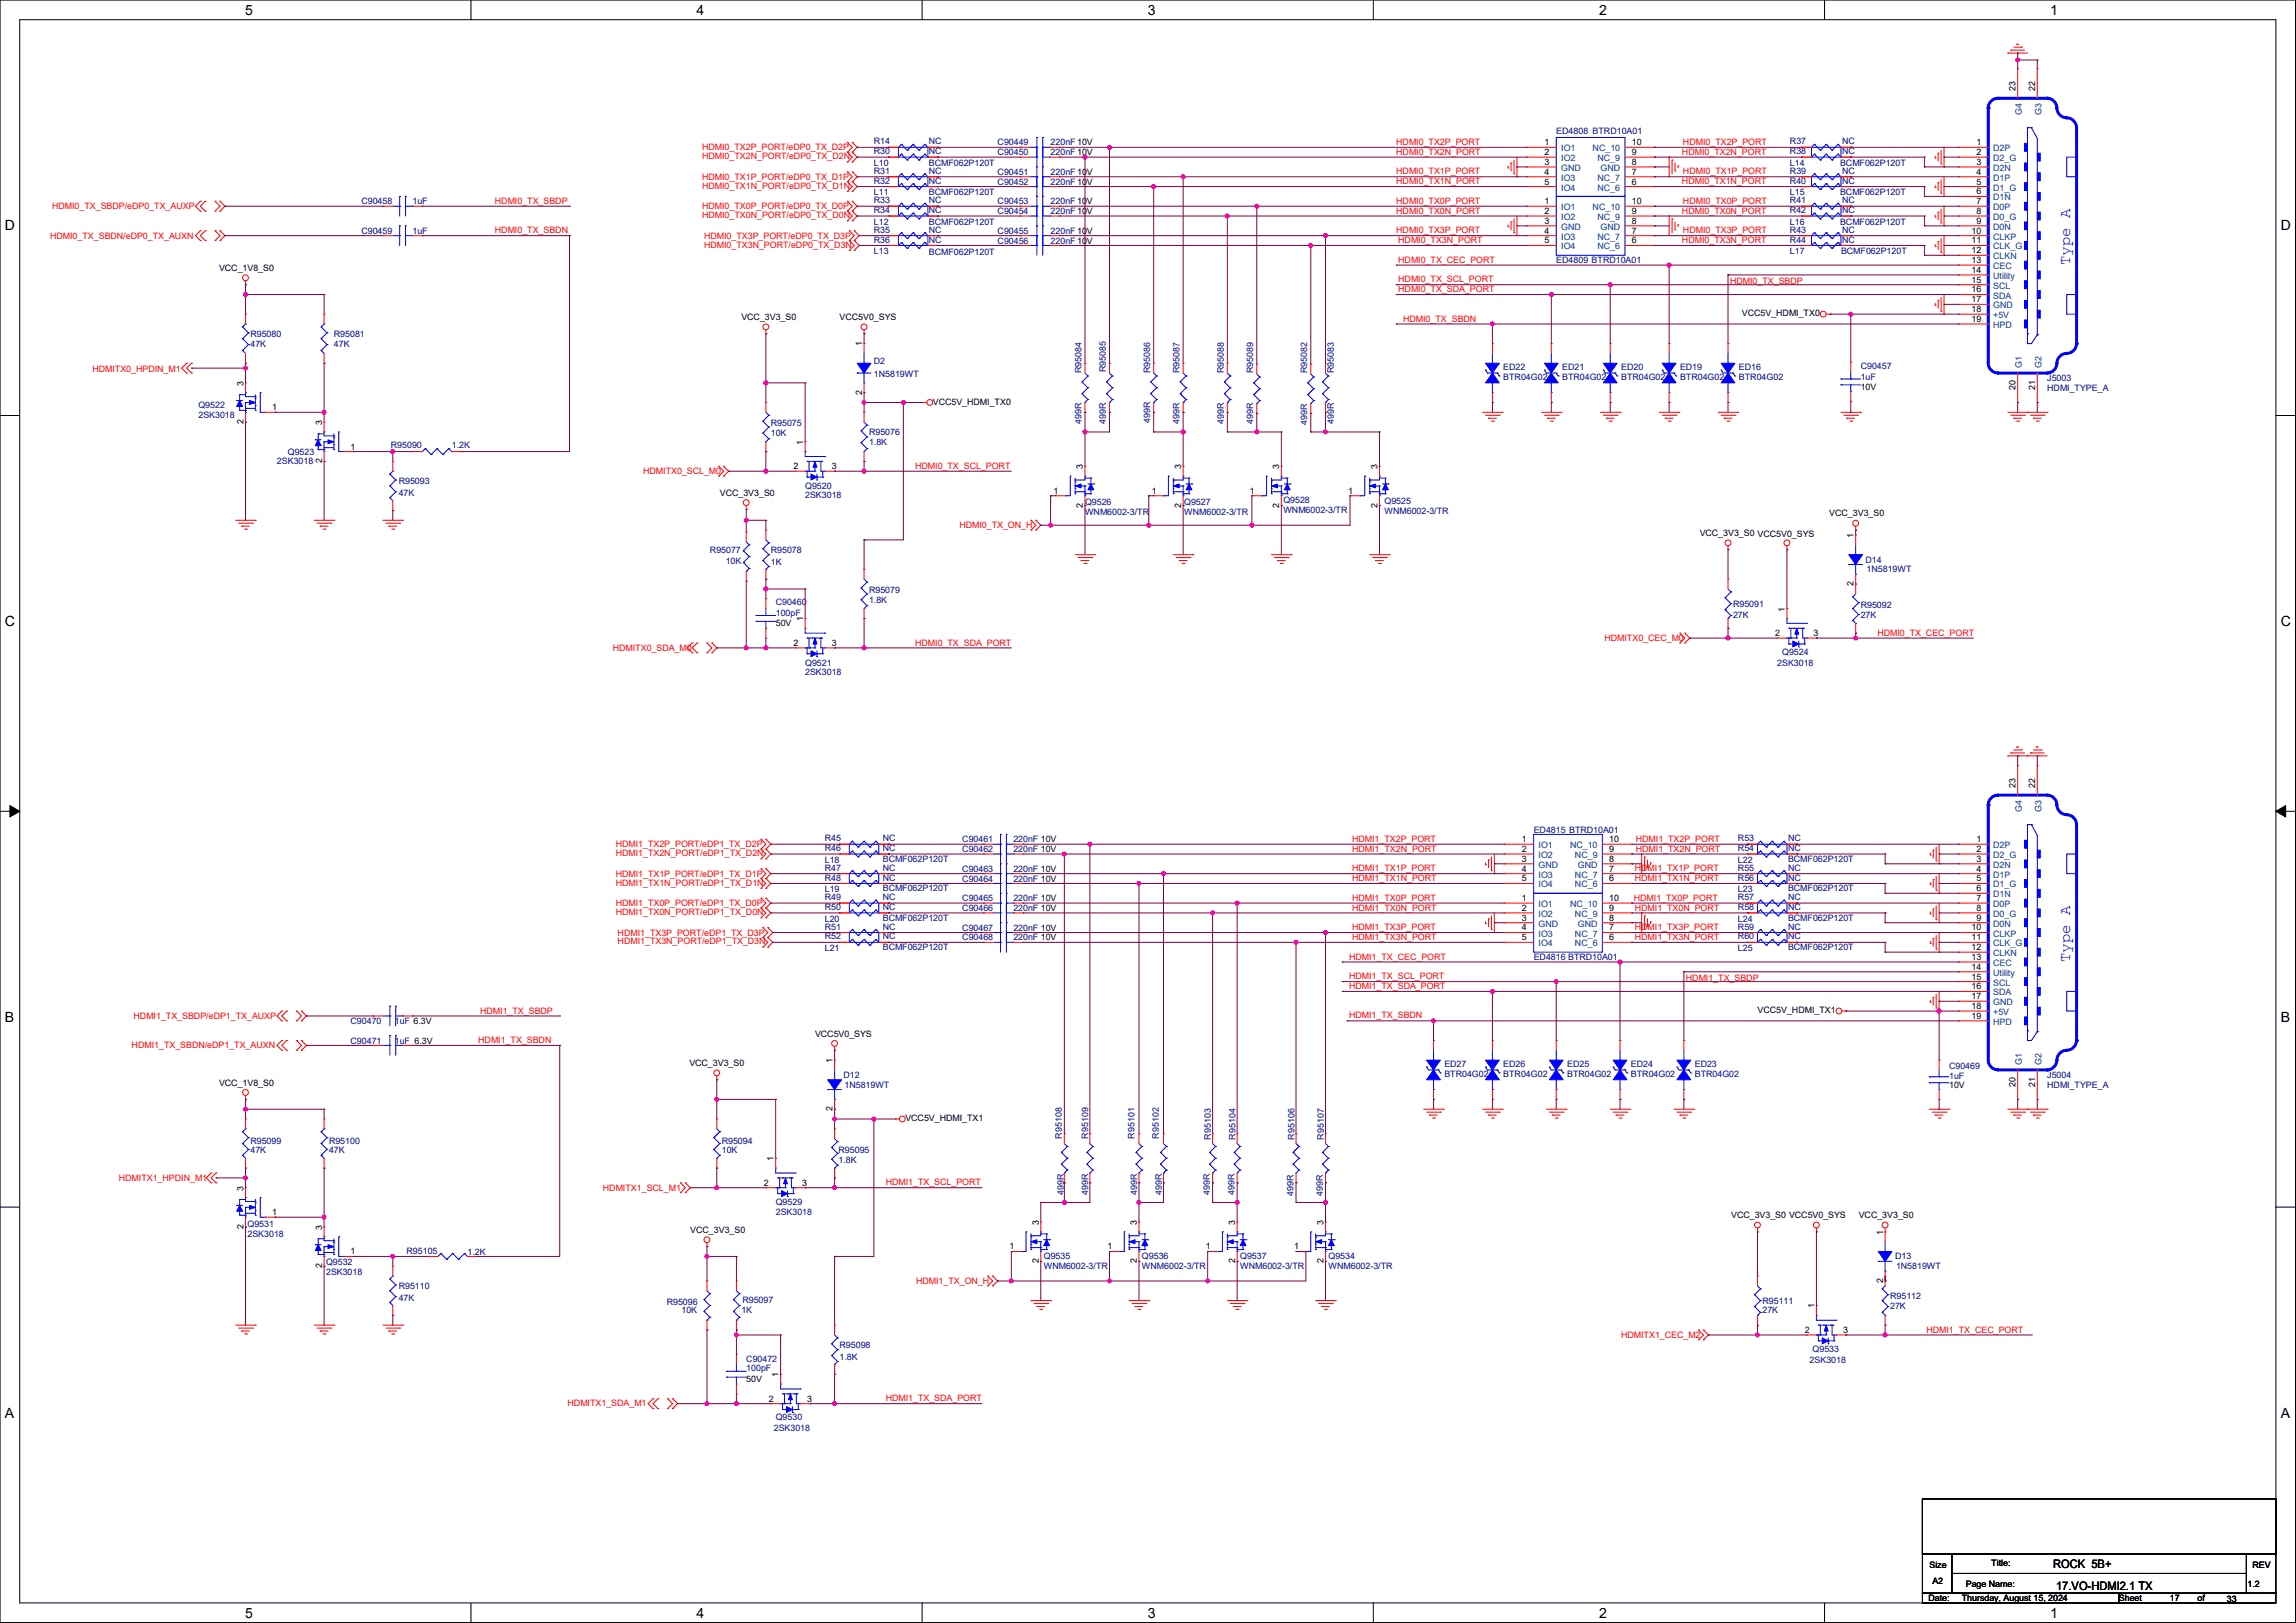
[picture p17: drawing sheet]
<svg xmlns="http://www.w3.org/2000/svg" width="594mm" height="420mm" viewBox="0 0 594 420" stroke-linecap="round" stroke-linejoin="round" font-family="sans-serif">
<defs><g id="words">
<g font-size="4.1" fill="#00f">
<text x="535.6" y="68.6" transform="rotate(-90 535.6 68.6)">Type A</text>
<text x="535.6" y="248.9" transform="rotate(-90 535.6 248.9)">Type A</text>
</g>
<g font-size="3.6">
<text x="63.5" y="3.8">5</text>
<text x="180.2" y="3.8">4</text>
<text x="296.9" y="3.8">3</text>
<text x="413.7" y="3.8">2</text>
<text x="530.4" y="3.8">1</text>
<text x="1.3" y="59.6">D</text>
<text x="590.1" y="59.6">D</text>
<text x="1.3" y="162">C</text>
<text x="590.1" y="162">C</text>
<text x="1.3" y="264.4">B</text>
<text x="590.1" y="264.4">B</text>
<text x="1.3" y="366.9">A</text>
<text x="590.1" y="366.9">A</text>
<text x="63.5" y="418.6">5</text>
<text x="180.2" y="418.6">4</text>
<text x="296.9" y="418.6">3</text>
<text x="413.7" y="418.6">2</text>
<text x="530.4" y="418.6">1</text>
</g>
<g font-size="3">
<text x="531.2" y="405.9">ROCK 5B+</text>
<text x="531.9" y="411.4">17.VO-HDMI2.1 TX</text>
</g>
<g font-size="2.3">
<text x="521.5" y="23.6" transform="rotate(-90 521.5 23.6)">23</text>
<text x="526.5" y="23.6" transform="rotate(-90 526.5 23.6)">22</text>
<text x="399.6" y="37.6">1</text>
<text x="399.6" y="40.1">2</text>
<text x="422.2" y="37.6">10</text>
<text x="422.2" y="40.1">9</text>
<text x="511.4" y="37.6">1</text>
<text x="511.4" y="40.1">2</text>
<text x="399.6" y="45.2">4</text>
<text x="399.6" y="47.8">5</text>
<text x="399.6" y="42.7">3</text>
<text x="422.2" y="45.2">7</text>
<text x="422.2" y="47.8">6</text>
<text x="422.2" y="42.7">8</text>
<text x="511.4" y="42.7">3</text>
<text x="511.4" y="45.2">4</text>
<text x="511.4" y="47.8">5</text>
<text x="399.6" y="52.8">1</text>
<text x="422.2" y="52.8">10</text>
<text x="511.4" y="50.3">6</text>
<text x="511.4" y="52.8">7</text>
<text x="399.6" y="55.4">2</text>
<text x="399.6" y="57.9">3</text>
<text x="422.2" y="55.4">9</text>
<text x="422.2" y="57.9">8</text>
<text x="511.4" y="55.4">8</text>
<text x="511.4" y="57.9">9</text>
<text x="399.6" y="60.5">4</text>
<text x="399.6" y="63">5</text>
<text x="422.2" y="60.5">7</text>
<text x="422.2" y="63">6</text>
<text x="510.1" y="60.5">10</text>
<text x="510.1" y="63">11</text>
<text x="510.1" y="65.5">12</text>
<text x="56.7" y="70.1">VCC_1V8_S0</text>
<text x="510.1" y="68.1">13</text>
<text x="510.1" y="70.6">14</text>
<text x="510.1" y="73.2">15</text>
<text x="510.1" y="75.7">16</text>
<text x="191.8" y="82.8">VCC_3V3_S0</text>
<text x="217.2" y="82.8">VCC5V0_SYS</text>
<text x="450.6" y="81.8">VCC5V_HDMI_TX0</text>
<text x="510.1" y="78.2">17</text>
<text x="510.1" y="80.8">18</text>
<text x="510.1" y="83.3">19</text>
<text x="223" y="89.7" transform="rotate(-90 223 89.7)">1</text>
<text x="63" y="99.8" transform="rotate(-90 63 99.8)">3</text>
<text x="481.4" y="100.9">10V</text>
<text x="521.5" y="100.9" transform="rotate(-90 521.5 100.9)">20</text>
<text x="526.5" y="100.9" transform="rotate(-90 526.5 100.9)">21</text>
<text x="70.4" y="106.2">1</text>
<text x="223" y="102.1" transform="rotate(-90 223 102.1)">2</text>
<text x="241.3" y="104.7">VCC5V_HDMI_TX0</text>
<text x="63" y="109.8" transform="rotate(-90 63 109.8)">2</text>
<text x="83.3" y="110" transform="rotate(-90 83.3 110)">3</text>
<text x="83.3" y="119.9" transform="rotate(-90 83.3 119.9)">2</text>
<text x="90.7" y="116.3">1</text>
<text x="207.8" y="115.1" transform="rotate(-90 207.8 115.1)">1</text>
<text x="205.3" y="121.4">2</text>
<text x="215.2" y="121.4">3</text>
<text x="280.2" y="121.4" transform="rotate(-90 280.2 121.4)">3</text>
<text x="305.6" y="121.4" transform="rotate(-90 305.6 121.4)">3</text>
<text x="331" y="121.4" transform="rotate(-90 331 121.4)">3</text>
<text x="356.4" y="121.4" transform="rotate(-90 356.4 121.4)">3</text>
<text x="186.2" y="128.3">VCC_3V3_S0</text>
<text x="272.6" y="127.8">1</text>
<text x="280.2" y="131.3" transform="rotate(-90 280.2 131.3)">2</text>
<text x="298" y="127.8">1</text>
<text x="305.6" y="131.3" transform="rotate(-90 305.6 131.3)">2</text>
<text x="323.4" y="127.8">1</text>
<text x="331" y="131.3" transform="rotate(-90 331 131.3)">2</text>
<text x="348.8" y="127.8">1</text>
<text x="356.4" y="131.3" transform="rotate(-90 356.4 131.3)">2</text>
<text x="473.3" y="133.6">VCC_3V3_S0</text>
<text x="439.7" y="138.7">VCC_3V3_S0 VCC5V0_SYS</text>
<text x="479.6" y="139.2" transform="rotate(-90 479.6 139.2)">1</text>
<text x="479.6" y="151.7" transform="rotate(-90 479.6 151.7)">2</text>
<text x="207.8" y="160.8" transform="rotate(-90 207.8 160.8)">1</text>
<text x="461.8" y="158.2" transform="rotate(-90 461.8 158.2)">1</text>
<text x="200.7" y="162.1">50V</text>
<text x="205.3" y="167.1">2</text>
<text x="215.2" y="167.1">3</text>
<text x="459.3" y="164.6">2</text>
<text x="469.2" y="164.6">3</text>
<text x="521.5" y="204" transform="rotate(-90 521.5 204)">23</text>
<text x="526.5" y="204" transform="rotate(-90 526.5 204)">22</text>
<text x="393.7" y="217.9">1</text>
<text x="393.7" y="220.5">2</text>
<text x="416.4" y="217.9">10</text>
<text x="416.4" y="220.5">9</text>
<text x="511.4" y="217.9">1</text>
<text x="511.4" y="220.5">2</text>
<text x="393.7" y="225.6">4</text>
<text x="393.7" y="223">3</text>
<text x="416.4" y="225.6">7</text>
<text x="416.4" y="223">8</text>
<text x="511.4" y="223">3</text>
<text x="511.4" y="225.6">4</text>
<text x="393.7" y="228.1">5</text>
<text x="393.7" y="233.2">1</text>
<text x="416.4" y="228.1">6</text>
<text x="416.4" y="233.2">10</text>
<text x="511.4" y="228.1">5</text>
<text x="511.4" y="230.6">6</text>
<text x="511.4" y="233.2">7</text>
<text x="393.7" y="235.7">2</text>
<text x="393.7" y="238.3">3</text>
<text x="416.4" y="235.7">9</text>
<text x="416.4" y="238.3">8</text>
<text x="511.4" y="235.7">8</text>
<text x="511.4" y="238.3">9</text>
<text x="393.7" y="240.8">4</text>
<text x="393.7" y="243.3">5</text>
<text x="416.4" y="240.8">7</text>
<text x="416.4" y="243.3">6</text>
<text x="510.1" y="240.8">10</text>
<text x="510.1" y="243.3">11</text>
<text x="510.1" y="245.9">12</text>
<text x="510.1" y="248.4">13</text>
<text x="510.1" y="251">14</text>
<text x="510.1" y="253.5">15</text>
<text x="510.1" y="256">16</text>
<text x="454.7" y="262.2">VCC5V_HDMI_TX1</text>
<text x="510.1" y="258.6">17</text>
<text x="510.1" y="261.1">18</text>
<text x="510.1" y="263.7">19</text>
<text x="210.9" y="268.3">VCC5V0_SYS</text>
<text x="178.3" y="275.9">VCC_3V3_S0</text>
<text x="215.4" y="275.1" transform="rotate(-90 215.4 275.1)">1</text>
<text x="56.7" y="281">VCC_1V8_S0</text>
<text x="504.2" y="281.5">10V</text>
<text x="521.5" y="281.2" transform="rotate(-90 521.5 281.2)">20</text>
<text x="526.5" y="281.2" transform="rotate(-90 526.5 281.2)">21</text>
<text x="215.4" y="287.6" transform="rotate(-90 215.4 287.6)">2</text>
<text x="234.2" y="290.1">VCC5V_HDMI_TX1</text>
<text x="200.2" y="300.5" transform="rotate(-90 200.2 300.5)">1</text>
<text x="63" y="308.1" transform="rotate(-90 63 308.1)">3</text>
<text x="197.6" y="306.8">2</text>
<text x="207.6" y="306.8">3</text>
<text x="70.4" y="314.5">1</text>
<text x="268.7" y="317" transform="rotate(-90 268.7 317)">3</text>
<text x="294.1" y="317" transform="rotate(-90 294.1 317)">3</text>
<text x="319.5" y="317" transform="rotate(-90 319.5 317)">3</text>
<text x="342.4" y="317" transform="rotate(-90 342.4 317)">3</text>
<text x="447.9" y="315.3">VCC_3V3_S0 VCC5V0_SYS</text>
<text x="480.9" y="315.3">VCC_3V3_S0</text>
<text x="63" y="318" transform="rotate(-90 63 318)">2</text>
<text x="83.3" y="318.3" transform="rotate(-90 83.3 318.3)">3</text>
<text x="178.6" y="319.1">VCC_3V3_S0</text>
<text x="261.2" y="323.3">1</text>
<text x="286.6" y="323.3">1</text>
<text x="312" y="323.3">1</text>
<text x="334.8" y="323.3">1</text>
<text x="487.2" y="319.5" transform="rotate(-90 487.2 319.5)">1</text>
<text x="83.3" y="328.2" transform="rotate(-90 83.3 328.2)">2</text>
<text x="90.7" y="324.6">1</text>
<text x="268.7" y="326.9" transform="rotate(-90 268.7 326.9)">2</text>
<text x="294.1" y="326.9" transform="rotate(-90 294.1 326.9)">2</text>
<text x="319.5" y="326.9" transform="rotate(-90 319.5 326.9)">2</text>
<text x="342.4" y="326.9" transform="rotate(-90 342.4 326.9)">2</text>
<text x="487.2" y="332" transform="rotate(-90 487.2 332)">2</text>
<text x="469.4" y="338.6" transform="rotate(-90 469.4 338.6)">1</text>
<text x="466.9" y="344.9">2</text>
<text x="476.8" y="344.9">3</text>
<text x="193.1" y="357.7">50V</text>
<text x="201.4" y="356.4" transform="rotate(-90 201.4 356.4)">1</text>
<text x="198.9" y="362.7">2</text>
<text x="208.8" y="362.7">3</text>
<text x="499.2" y="405.7">Size</text>
<text x="515.2" y="405.2">Title:</text>
<text x="582.7" y="405.7">REV</text>
<text x="499.9" y="410">A2</text>
<text x="508.6" y="410.8">Page Name:</text>
<text x="581.5" y="410.8">1.2</text>
<text x="498.9" y="414.3">Date:</text>
<text x="507.5" y="414.3">Thursday, August 15, 2024</text>
<text x="548.2" y="414.3">Sheet</text>
<text x="561.4" y="414.3">17</text>
<text x="568.5" y="414.3">of</text>
<text x="576.1" y="414.6">33</text>
</g>
<g font-size="2.3" fill="#004080">
<text x="523.1" y="29.8" transform="rotate(-90 523.1 29.8)">G4</text>
<text x="528.1" y="29.8" transform="rotate(-90 528.1 29.8)">G3</text>
<text x="403.9" y="39.2">IO1</text>
<text x="403.9" y="41.7">IO2</text>
<text x="412" y="39.2">NC_10</text>
<text x="413.3" y="41.7">NC_9</text>
<text x="515.7" y="39.2">D2P</text>
<text x="515.7" y="41.7">D2_G</text>
<text x="403.9" y="46.8">IO3</text>
<text x="403.9" y="44.2">GND</text>
<text x="413.3" y="46.8">NC_7</text>
<text x="414.1" y="44.2">GND</text>
<text x="515.7" y="44.2">D2N</text>
<text x="515.7" y="46.8">D1P</text>
<text x="403.9" y="49.3">IO4</text>
<text x="413.3" y="49.3">NC_6</text>
<text x="515.7" y="49.3">D1_G</text>
<text x="515.7" y="51.9">D1N</text>
<text x="403.9" y="54.4">IO1</text>
<text x="403.9" y="56.9">IO2</text>
<text x="403.9" y="59.5">GND</text>
<text x="412" y="54.4">NC_10</text>
<text x="413.3" y="56.9">NC_9</text>
<text x="414.1" y="59.5">GND</text>
<text x="515.7" y="54.4">D0P</text>
<text x="515.7" y="56.9">D0_G</text>
<text x="515.7" y="59.5">D0N</text>
<text x="403.9" y="62">IO3</text>
<text x="403.9" y="64.6">IO4</text>
<text x="413.3" y="62">NC_7</text>
<text x="413.3" y="64.6">NC_6</text>
<text x="515.7" y="62">CLKP</text>
<text x="515.7" y="64.6">CLK_G</text>
<text x="515.7" y="67.1">CLKN</text>
<text x="515.7" y="69.6">CEC</text>
<text x="515.7" y="72.2">Utility</text>
<text x="515.7" y="74.7">SCL</text>
<text x="515.7" y="77.3">SDA</text>
<text x="515.7" y="79.8">GND</text>
<text x="515.7" y="82.3">+5V</text>
<text x="515.7" y="84.9">HPD</text>
<text x="523.1" y="95.3" transform="rotate(-90 523.1 95.3)">G1</text>
<text x="528.1" y="95.3" transform="rotate(-90 528.1 95.3)">G2</text>
<text x="523.1" y="210.1" transform="rotate(-90 523.1 210.1)">G4</text>
<text x="528.1" y="210.1" transform="rotate(-90 528.1 210.1)">G3</text>
<text x="398.1" y="219.5">IO1</text>
<text x="406.2" y="219.5">NC_10</text>
<text x="515.7" y="219.5">D2P</text>
<text x="398.1" y="222">IO2</text>
<text x="398.1" y="227.1">IO3</text>
<text x="398.1" y="224.6">GND</text>
<text x="407.5" y="222">NC_9</text>
<text x="407.5" y="227.1">NC_7</text>
<text x="408.2" y="224.6">GND</text>
<text x="515.7" y="222">D2_G</text>
<text x="515.7" y="224.6">D2N</text>
<text x="515.7" y="227.1">D1P</text>
<text x="398.1" y="229.7">IO4</text>
<text x="407.5" y="229.7">NC_6</text>
<text x="515.7" y="229.7">D1_G</text>
<text x="515.7" y="232.2">D1N</text>
<text x="398.1" y="234.7">IO1</text>
<text x="398.1" y="237.3">IO2</text>
<text x="398.1" y="239.8">GND</text>
<text x="406.2" y="234.7">NC_10</text>
<text x="407.5" y="237.3">NC_9</text>
<text x="408.2" y="239.8">GND</text>
<text x="515.7" y="234.7">D0P</text>
<text x="515.7" y="237.3">D0_G</text>
<text x="515.7" y="239.8">D0N</text>
<text x="398.1" y="242.4">IO3</text>
<text x="398.1" y="244.9">IO4</text>
<text x="407.5" y="242.4">NC_7</text>
<text x="407.5" y="244.9">NC_6</text>
<text x="515.7" y="242.4">CLKP</text>
<text x="515.7" y="244.9">CLK_G</text>
<text x="515.7" y="247.4">CLKN</text>
<text x="515.7" y="250">CEC</text>
<text x="515.7" y="252.5">Utility</text>
<text x="515.7" y="255.1">SCL</text>
<text x="515.7" y="257.6">SDA</text>
<text x="515.7" y="260.1">GND</text>
<text x="515.7" y="262.7">+5V</text>
<text x="515.7" y="265.2">HPD</text>
<text x="523.1" y="275.6" transform="rotate(-90 523.1 275.6)">G1</text>
<text x="528.1" y="275.6" transform="rotate(-90 528.1 275.6)">G2</text>
</g>
<g font-size="2.3" fill="#000080">
<text x="402.6" y="34.6">ED4808 BTRD10A01</text>
<text x="226.1" y="37.4">R14</text>
<text x="226.1" y="39.9">R30</text>
<text x="240.3" y="37.4">NC</text>
<text x="240.3" y="39.9">NC</text>
<text x="258.1" y="37.6">C90449</text>
<text x="258.1" y="40.2">C90450</text>
<text x="271.8" y="37.6">220nF10V</text>
<text x="271.8" y="40.2">220nF10V</text>
<text x="463.1" y="39.9">R38</text>
<text x="463.1" y="37.4">R37</text>
<text x="476.6" y="39.9">NC</text>
<text x="476.6" y="37.4">NC</text>
<text x="226.1" y="45">R31</text>
<text x="226.1" y="47.5">R32</text>
<text x="226.1" y="43">L10</text>
<text x="240.3" y="45">NC</text>
<text x="240.3" y="47.5">NC</text>
<text x="240.3" y="43">BCMF062P120T</text>
<text x="258.1" y="45.3">C90451</text>
<text x="258.1" y="47.8">C90452</text>
<text x="271.8" y="45.3">220nF10V</text>
<text x="271.8" y="47.8">220nF10V</text>
<text x="463.1" y="45">R39</text>
<text x="463.1" y="47.5">R40</text>
<text x="463.1" y="43">L14</text>
<text x="476" y="43">BCMF062P120T</text>
<text x="476.6" y="45">NC</text>
<text x="476.6" y="47.5">NC</text>
<text x="93.5" y="52.9">C90458</text>
<text x="106.7" y="52.9">1uF</text>
<text x="226.1" y="52.6">R33</text>
<text x="226.1" y="50.6">L11</text>
<text x="240.3" y="52.6">NC</text>
<text x="240.3" y="50.3">BCMF062P120T</text>
<text x="258.1" y="52.9">C90453</text>
<text x="271.8" y="52.9">220nF10V</text>
<text x="463.1" y="52.6">R41</text>
<text x="463.1" y="50.6">L15</text>
<text x="476" y="50.6">BCMF062P120T</text>
<text x="476.6" y="52.6">NC</text>
<text x="226.1" y="55.2">R34</text>
<text x="226.1" y="58.2">L12</text>
<text x="240.3" y="55.2">NC</text>
<text x="240.3" y="58.2">BCMF062P120T</text>
<text x="258.1" y="55.4">C90454</text>
<text x="271.8" y="55.4">220nF10V</text>
<text x="463.1" y="55.2">R42</text>
<text x="463.1" y="58.2">L16</text>
<text x="476" y="58.2">BCMF062P120T</text>
<text x="476.6" y="55.2">NC</text>
<text x="93.5" y="60.5">C90459</text>
<text x="106.7" y="60.5">1uF</text>
<text x="226.1" y="60.2">R35</text>
<text x="226.1" y="62.8">R36</text>
<text x="226.1" y="65.8">L13</text>
<text x="240.3" y="60.2">NC</text>
<text x="240.3" y="62.8">NC</text>
<text x="258.1" y="63">C90456</text>
<text x="258.1" y="60.5">C90455</text>
<text x="271.8" y="63">220nF10V</text>
<text x="271.8" y="60.5">220nF10V</text>
<text x="463.1" y="60.2">R43</text>
<text x="463.1" y="62.8">R44</text>
<text x="463.1" y="65.8">L17</text>
<text x="476.3" y="65.8">BCMF062P120T</text>
<text x="476.6" y="60.2">NC</text>
<text x="476.6" y="62.8">NC</text>
<text x="240.3" y="66.1">BCMF062P120T</text>
<text x="402.6" y="68.1">ED4809 BTRD10A01</text>
<text x="64.8" y="87.2">R95080</text>
<text x="64.8" y="89.7">47K</text>
<text x="86.4" y="87.2">R95081</text>
<text x="86.4" y="89.7">47K</text>
<text x="226.1" y="94.3">D2</text>
<text x="388.9" y="95.8">ED22</text>
<text x="404.2" y="95.8">ED21</text>
<text x="419.4" y="95.8">ED20</text>
<text x="434.6" y="95.8">ED19</text>
<text x="449.9" y="95.8">ED16</text>
<text x="481.4" y="95.5">C90457</text>
<text x="226.1" y="97.6">1N5819WT</text>
<text x="279.8" y="96.5" transform="rotate(-90 279.8 96.5)">R95084</text>
<text x="286.1" y="96.3" transform="rotate(-90 286.1 96.3)">R95085</text>
<text x="297.5" y="96.5" transform="rotate(-90 297.5 96.5)">R95086</text>
<text x="305.2" y="96.5" transform="rotate(-90 305.2 96.5)">R95087</text>
<text x="316.6" y="96.5" transform="rotate(-90 316.6 96.5)">R95088</text>
<text x="324.2" y="96.5" transform="rotate(-90 324.2 96.5)">R95089</text>
<text x="338.2" y="96.5" transform="rotate(-90 338.2 96.5)">R95082</text>
<text x="345" y="96.5" transform="rotate(-90 345 96.5)">R95083</text>
<text x="388.9" y="98.3">BTR04G02</text>
<text x="404.2" y="98.3">BTR04G02</text>
<text x="419.4" y="98.3">BTR04G02</text>
<text x="434.6" y="98.3">BTR04G02</text>
<text x="449.9" y="98.3">BTR04G02</text>
<text x="481.4" y="98.3">1uF</text>
<text x="529.6" y="98.6">J5003</text>
<text x="529.6" y="101.1">HDMI_TYPE_A</text>
<text x="51.3" y="105.7">Q9522</text>
<text x="51.3" y="108.2">2SK3018</text>
<text x="199.4" y="110.3">R95075</text>
<text x="199.4" y="112.8">10K</text>
<text x="224.8" y="112.6">R95076</text>
<text x="279.8" y="109.7" transform="rotate(-90 279.8 109.7)">499R</text>
<text x="286.1" y="109.7" transform="rotate(-90 286.1 109.7)">499R</text>
<text x="297.5" y="109.5" transform="rotate(-90 297.5 109.5)">499R</text>
<text x="305.2" y="109.7" transform="rotate(-90 305.2 109.7)">499R</text>
<text x="316.6" y="109.7" transform="rotate(-90 316.6 109.7)">499R</text>
<text x="324.2" y="109.7" transform="rotate(-90 324.2 109.7)">499R</text>
<text x="338.2" y="110" transform="rotate(-90 338.2 110)">499R</text>
<text x="345" y="109.7" transform="rotate(-90 345 109.7)">499R</text>
<text x="74.4" y="117.6">Q9523</text>
<text x="101.1" y="115.9">R95090</text>
<text x="116.9" y="115.9">1.2K</text>
<text x="224.8" y="115.1">1.8K</text>
<text x="71.7" y="120.2">2SK3018</text>
<text x="103.2" y="125.3">R95093</text>
<text x="103.2" y="128.3">47K</text>
<text x="208.3" y="126.5">Q9520</text>
<text x="208.3" y="128.8">2SK3018</text>
<text x="280.7" y="130.6">Q9526</text>
<text x="306.4" y="130.6">Q9527</text>
<text x="332" y="130.1">Q9528</text>
<text x="358.2" y="130.3">Q9525</text>
<text x="280.7" y="133.4">WNM6002-3/TR</text>
<text x="306.4" y="133.4">WNM6002-3/TR</text>
<text x="332" y="132.6">WNM6002-3/TR</text>
<text x="358.2" y="132.9">WNM6002-3/TR</text>
<text x="183.7" y="143">R95077</text>
<text x="199.4" y="143">R95078</text>
<text x="187.7" y="145.8">10K</text>
<text x="199.4" y="146.1">1K</text>
<text x="482.7" y="145.6">D14</text>
<text x="482.9" y="148.1">1N5819WT</text>
<text x="224.8" y="153.5">R95079</text>
<text x="224.8" y="156">1.8K</text>
<text x="200.7" y="156.5">C90460</text>
<text x="200.7" y="159.3">100pF</text>
<text x="448.4" y="157">R95091</text>
<text x="448.4" y="159.8">27K</text>
<text x="481.4" y="157.3">R95092</text>
<text x="481.4" y="159.8">27K</text>
<text x="208.3" y="172.3">Q9521</text>
<text x="459.8" y="172.3">2SK3018</text>
<text x="461.1" y="169.5">Q9524</text>
<text x="208.3" y="174.8">2SK3018</text>
<text x="396.8" y="215.4">ED4815 BTRD10A01</text>
<text x="213.4" y="220.3">R46</text>
<text x="213.4" y="217.7">R45</text>
<text x="228.4" y="220.3">NC</text>
<text x="228.4" y="217.7">NC</text>
<text x="249" y="220.5">C90462</text>
<text x="249" y="218">C90461</text>
<text x="262.2" y="220.5">220nF 10V</text>
<text x="262.2" y="218">220nF 10V</text>
<text x="449.6" y="217.7">R53</text>
<text x="449.6" y="220.3">R54</text>
<text x="462.6" y="217.7">NC</text>
<text x="462.6" y="220.3">NC</text>
<text x="213.4" y="227.9">R48</text>
<text x="213.4" y="223.3">L18</text>
<text x="213.4" y="225.3">R47</text>
<text x="228.4" y="227.9">NC</text>
<text x="228.4" y="223.1">BCMF062P120T</text>
<text x="228.4" y="225.3">NC</text>
<text x="249" y="225.6">C90463</text>
<text x="262.2" y="225.6">220nF 10V</text>
<text x="449.6" y="225.3">R55</text>
<text x="449.6" y="223.3">L22</text>
<text x="449.6" y="227.9">R56</text>
<text x="462.6" y="225.3">NC</text>
<text x="462.6" y="223.1">BCMF062P120T</text>
<text x="462.6" y="227.9">NC</text>
<text x="213.4" y="233">R49</text>
<text x="213.4" y="230.9">L19</text>
<text x="228.4" y="233">NC</text>
<text x="228.4" y="230.7">BCMF062P120T</text>
<text x="249" y="228.1">C90464</text>
<text x="249" y="233.2">C90465</text>
<text x="262.2" y="228.1">220nF 10V</text>
<text x="262.2" y="233.2">220nF 10V</text>
<text x="449.6" y="233">R57</text>
<text x="449.6" y="230.9">L23</text>
<text x="462.6" y="233">NC</text>
<text x="462.6" y="230.7">BCMF062P120T</text>
<text x="213.4" y="238.5">L20</text>
<text x="213.4" y="235.5">R50</text>
<text x="228.4" y="238.3">BCMF062P120T</text>
<text x="228.4" y="235.5">NC</text>
<text x="249" y="235.8">C90466</text>
<text x="262.2" y="235.8">220nF 10V</text>
<text x="449.6" y="238.5">L24</text>
<text x="449.6" y="235.5">R58</text>
<text x="462.6" y="238.3">BCMF062P120T</text>
<text x="462.6" y="235.5">NC</text>
<text x="213.4" y="243.1">R52</text>
<text x="213.4" y="240.6">R51</text>
<text x="228.4" y="243.1">NC</text>
<text x="228.4" y="245.9">BCMF062P120T</text>
<text x="228.4" y="240.6">NC</text>
<text x="249" y="240.8">C90467</text>
<text x="249" y="243.4">C90468</text>
<text x="262.2" y="240.8">220nF 10V</text>
<text x="262.2" y="243.4">220nF 10V</text>
<text x="449.6" y="240.6">R59</text>
<text x="449.6" y="243.1">R60</text>
<text x="462.6" y="240.6">NC</text>
<text x="462.6" y="245.9">BCMF062P120T</text>
<text x="462.6" y="243.1">NC</text>
<text x="213.4" y="246.2">L21</text>
<text x="396.8" y="248.5">ED4816 BTRD10A01</text>
<text x="449.6" y="246.2">L25</text>
<text x="90.7" y="265">C90470</text>
<text x="102.1" y="265">1uF 6.3V</text>
<text x="90.7" y="270">C90471</text>
<text x="102.1" y="270">1uF 6.3V</text>
<text x="218.2" y="278.9">D12</text>
<text x="218.5" y="281.5">1N5819WT</text>
<text x="373.7" y="276.1">ED27</text>
<text x="373.7" y="278.7">BTR04G02</text>
<text x="388.9" y="276.1">ED26</text>
<text x="388.9" y="278.7">BTR04G02</text>
<text x="405.4" y="276.1">ED25</text>
<text x="405.4" y="278.7">BTR04G02</text>
<text x="421.9" y="276.1">ED24</text>
<text x="421.9" y="278.7">BTR04G02</text>
<text x="438.5" y="276.1">ED23</text>
<text x="438.5" y="278.7">BTR04G02</text>
<text x="504.2" y="276.6">C90469</text>
<text x="504.2" y="279.2">1uF</text>
<text x="529.6" y="278.9">J5004</text>
<text x="529.6" y="281.5">HDMI_TYPE_A</text>
<text x="64.8" y="296">R95099</text>
<text x="64.8" y="298.5">47K</text>
<text x="85.1" y="296">R95100</text>
<text x="85.1" y="298.5">47K</text>
<text x="186.7" y="296">R95094</text>
<text x="186.7" y="298.5">10K</text>
<text x="216.9" y="298.5">R95095</text>
<text x="274.7" y="294.7" transform="rotate(-90 274.7 294.7)">R95108</text>
<text x="281.5" y="294.7" transform="rotate(-90 281.5 294.7)">R95109</text>
<text x="293.5" y="294.7" transform="rotate(-90 293.5 294.7)">R95101</text>
<text x="299.8" y="294.7" transform="rotate(-90 299.8 294.7)">R95102</text>
<text x="313.3" y="294.9" transform="rotate(-90 313.3 294.9)">R95103</text>
<text x="319.6" y="294.9" transform="rotate(-90 319.6 294.9)">R95104</text>
<text x="334.9" y="294.9" transform="rotate(-90 334.9 294.9)">R95106</text>
<text x="342.5" y="294.9" transform="rotate(-90 342.5 294.9)">R95107</text>
<text x="216.9" y="301">1.8K</text>
<text x="200.7" y="312">Q9529</text>
<text x="275.2" y="309.1" transform="rotate(-90 275.2 309.1)">499R</text>
<text x="281.5" y="309.1" transform="rotate(-90 281.5 309.1)">499R</text>
<text x="294.2" y="309.1" transform="rotate(-90 294.2 309.1)">499R</text>
<text x="300.6" y="309.1" transform="rotate(-90 300.6 309.1)">499R</text>
<text x="313" y="309.1" transform="rotate(-90 313 309.1)">499R</text>
<text x="319.4" y="309.1" transform="rotate(-90 319.4 309.1)">499R</text>
<text x="334.6" y="309.4" transform="rotate(-90 334.6 309.4)">499R</text>
<text x="342.2" y="309.4" transform="rotate(-90 342.2 309.4)">499R</text>
<text x="64" y="317.5">Q9531</text>
<text x="200.7" y="314.5">2SK3018</text>
<text x="64" y="320.1">2SK3018</text>
<text x="84.4" y="327.4">Q9532</text>
<text x="84.4" y="330">2SK3018</text>
<text x="105.2" y="324.4">R95105</text>
<text x="120.9" y="324.7">1.2K</text>
<text x="270" y="325.9">Q9535</text>
<text x="270" y="328.5">WNM6002-3/TR</text>
<text x="295.4" y="325.9">Q9536</text>
<text x="295.4" y="328.5">WNM6002-3/TR</text>
<text x="320.8" y="325.9">Q9537</text>
<text x="320.8" y="328.5">WNM6002-3/TR</text>
<text x="343.7" y="325.9">Q9534</text>
<text x="343.7" y="328.5">WNM6002-3/TR</text>
<text x="490.3" y="325.9">D13</text>
<text x="490.5" y="328.5">1N5819WT</text>
<text x="103.2" y="333.5">R95110</text>
<text x="103.2" y="336.6">47K</text>
<text x="172.5" y="337.6">R95096</text>
<text x="176.3" y="339.9">10K</text>
<text x="191.8" y="339.9">1K</text>
<text x="192.1" y="337.1">R95097</text>
<text x="456" y="337.4">R95111</text>
<text x="456" y="339.9">27K</text>
<text x="489" y="336.1">R95112</text>
<text x="489" y="338.6">27K</text>
<text x="193.1" y="352.3">C90472</text>
<text x="217.2" y="348.8">R95098</text>
<text x="217.2" y="351.8">1.8K</text>
<text x="468.2" y="352.6">2SK3018</text>
<text x="468.9" y="349.8">Q9533</text>
<text x="193.1" y="354.9">100pF</text>
<text x="200.2" y="370.4">2SK3018</text>
<text x="200.7" y="367.6">Q9530</text>
</g>
<g font-size="2.3" fill="#f00">
<text x="181.6" y="38.9">HDMI0_TX2P_PORT/eDP0_TX_D2P</text>
<text x="181.6" y="41.2">HDMI0_TX2N_PORT/eDP0_TX_D2N</text>
<text x="361.2" y="40">HDMI0_TX2N_PORT</text>
<text x="361.2" y="37.5">HDMI0_TX2P_PORT</text>
<text x="435.1" y="40">HDMI0_TX2N_PORT</text>
<text x="435.4" y="37.5">HDMI0_TX2P_PORT</text>
<text x="181.6" y="46.5">HDMI0_TX1P_PORT/eDP0_TX_D1P</text>
<text x="361.2" y="45.1">HDMI0_TX1P_PORT</text>
<text x="361.2" y="47.7">HDMI0_TX1N_PORT</text>
<text x="435.1" y="47.7">HDMI0_TX1N_PORT</text>
<text x="435.4" y="45.1">HDMI0_TX1P_PORT</text>
<text x="128" y="52.7">HDMI0_TX_SBDP</text>
<text x="181.6" y="48.8">HDMI0_TX1N_PORT/eDP0_TX_D1N</text>
<text x="361.2" y="52.7">HDMI0_TX0P_PORT</text>
<text x="435.4" y="52.7">HDMI0_TX0P_PORT</text>
<text x="13.5" y="54.1">HDMI0_TX_SBDP/eDP0_TX_AUXP</text>
<text x="181.6" y="54.1">HDMI0_TX0P_PORT/eDP0_TX_D0P</text>
<text x="181.6" y="56.4">HDMI0_TX0N_PORT/eDP0_TX_D0N</text>
<text x="361.2" y="55.3">HDMI0_TX0N_PORT</text>
<text x="435.1" y="55.3">HDMI0_TX0N_PORT</text>
<text x="13" y="61.8">HDMI0_TX_SBDN/eDP0_TX_AUXN</text>
<text x="128" y="60.4">HDMI0_TX_SBDN</text>
<text x="182.1" y="61.8">HDMI0_TX3P_PORT/eDP0_TX_D3P</text>
<text x="182.1" y="64">HDMI0_TX3N_PORT/eDP0_TX_D3N</text>
<text x="361.2" y="60.4">HDMI0_TX3P_PORT</text>
<text x="361.7" y="62.9">HDMI0_TX3N_PORT</text>
<text x="435.1" y="62.9">HDMI0_TX3N_PORT</text>
<text x="435.4" y="60.4">HDMI0_TX3P_PORT</text>
<text x="361.7" y="68">HDMI0_TX_CEC_PORT</text>
<text x="361.7" y="73.1">HDMI0_TX_SCL_PORT</text>
<text x="361.7" y="75.6">HDMI0_TX_SDA_PORT</text>
<text x="447.6" y="73.6">HDMI0_TX_SBDP</text>
<text x="363" y="83.2">HDMI0_TX_SBDN</text>
<text x="23.9" y="96.3">HDMITX0_HPDIN_M1</text>
<text x="166.4" y="122.7">HDMITX0_SCL_M0</text>
<text x="236.8" y="121.3">HDMI0_TX_SCL_PORT</text>
<text x="248.2" y="136.7">HDMI0_TX_ON_H</text>
<text x="236.8" y="167">HDMI0_TX_SDA_PORT</text>
<text x="415.1" y="165.9">HDMITX0_CEC_M0</text>
<text x="485.7" y="164.5">HDMI0_TX_CEC_PORT</text>
<text x="158.5" y="168.4">HDMITX0_SDA_M0</text>
<text x="159.3" y="219.2">HDMI1_TX2P_PORT/eDP1_TX_D2P</text>
<text x="159.3" y="221.5">HDMI1_TX2N_PORT/eDP1_TX_D2N</text>
<text x="349.8" y="217.8">HDMI1_TX2P_PORT</text>
<text x="349.8" y="220.4">HDMI1_TX2N_PORT</text>
<text x="423.2" y="217.8">HDMI1_TX2P_PORT</text>
<text x="423.2" y="220.4">HDMI1_TX2N_PORT</text>
<text x="159.3" y="226.9">HDMI1_TX1P_PORT/eDP1_TX_D1P</text>
<text x="349.8" y="225.5">HDMI1_TX1P_PORT</text>
<text x="423" y="225.5">HDMI1_TX1P_PORT</text>
<text x="159.3" y="229.2">HDMI1_TX1N_PORT/eDP1_TX_D1N</text>
<text x="349.8" y="233.1">HDMI1_TX0P_PORT</text>
<text x="349.8" y="228">HDMI1_TX1N_PORT</text>
<text x="422.7" y="233.1">HDMI1_TX0P_PORT</text>
<text x="423" y="228">HDMI1_TX1N_PORT</text>
<text x="159.3" y="234.5">HDMI1_TX0P_PORT/eDP1_TX_D0P</text>
<text x="159.3" y="236.8">HDMI1_TX0N_PORT/eDP1_TX_D0N</text>
<text x="349.8" y="235.6">HDMI1_TX0N_PORT</text>
<text x="423" y="235.6">HDMI1_TX0N_PORT</text>
<text x="159.8" y="242.1">HDMI1_TX3P_PORT/eDP1_TX_D3P</text>
<text x="159.8" y="244.4">HDMI1_TX3N_PORT/eDP1_TX_D3N</text>
<text x="349.8" y="243.2">HDMI1_TX3N_PORT</text>
<text x="349.8" y="240.7">HDMI1_TX3P_PORT</text>
<text x="423" y="240.7">HDMI1_TX3P_PORT</text>
<text x="423" y="243.2">HDMI1_TX3N_PORT</text>
<text x="349" y="248.3">HDMI1_TX_CEC_PORT</text>
<text x="349" y="253.4">HDMI1_TX_SCL_PORT</text>
<text x="349" y="255.9">HDMI1_TX_SDA_PORT</text>
<text x="436.2" y="253.9">HDMI1_TX_SBDP</text>
<text x="34.6" y="263.7">HDMI1_TX_SBDP/eDP1_TX_AUXP</text>
<text x="124.2" y="262.3">HDMI1_TX_SBDP</text>
<text x="349" y="263.6">HDMI1_TX_SBDN</text>
<text x="123.7" y="269.9">HDMI1_TX_SBDN</text>
<text x="34.1" y="271.3">HDMI1_TX_SBDN/eDP1_TX_AUXN</text>
<text x="30.8" y="305.6">HDMITX1_HPDIN_M1</text>
<text x="156" y="308.1">HDMITX1_SCL_M1</text>
<text x="229.1" y="306.7">HDMI1_TX_SCL_PORT</text>
<text x="237" y="332.3">HDMI1_TX_ON_H</text>
<text x="419.4" y="346.2">HDMITX1_CEC_M2</text>
<text x="498.4" y="344.8">HDMI1_TX_CEC_PORT</text>
<text x="146.8" y="363.8">HDMITX1_SDA_M1</text>
<text x="229.1" y="362.6">HDMI1_TX_SDA_PORT</text>
</g>
</g></defs>
<path d="M0 0h593.9v419.9h-593.9zM5.1 5.1h583.7v409.7h-583.7z" fill="none" stroke="#000" stroke-width=".26"/>
<g fill="#fff">
<path d="M63.5 .5h2v4.1h-2z"/>
<path d="M63.5 415.3h2v4.1h-2z"/>
</g>
<path d="M121.8 0v5.1M121.8 414.8v5.1" fill="none" stroke="#000" stroke-width=".26"/>
<g fill="#fff">
<path d="M180.2 .5h2v4.1h-2z"/>
<path d="M180.2 415.3h2v4.1h-2z"/>
</g>
<path d="M238.6 0v5.1M238.6 414.8v5.1" fill="none" stroke="#000" stroke-width=".26"/>
<g fill="#fff">
<path d="M296.9 .5h2.1v4.1h-2.1z"/>
<path d="M296.9 415.3h2.1v4.1h-2.1z"/>
</g>
<path d="M355.3 0v5.1M355.3 414.8v5.1" fill="none" stroke="#000" stroke-width=".26"/>
<g fill="#fff">
<path d="M413.7 .5h2v4.1h-2z"/>
<path d="M413.7 415.3h2v4.1h-2z"/>
</g>
<path d="M472 0v5.1M472 414.8v5.1" fill="none" stroke="#000" stroke-width=".26"/>
<g fill="#fff">
<path d="M530.4 .5h2v4.1h-2z"/>
<path d="M530.4 415.3h2v4.1h-2z"/>
<path d="M1.3 56.3h2.6v4.1h-2.6z"/>
<path d="M590.1 56.3h2.6v4.1h-2.6z"/>
<path d="M1.3 158.7h2.6v4.1h-2.6z"/>
<path d="M590.1 158.7h2.6v4.1h-2.6z"/>
</g>
<path d="M0 107.5h5.1M588.8 107.5h5.1" fill="none" stroke="#000" stroke-width=".26"/>
<g fill="#fff">
<path d="M1.3 261.2h2.4v4h-2.4z"/>
<path d="M590.1 261.2h2.4v4h-2.4z"/>
</g>
<path d="M0 210h5.1M588.8 210h5.1" fill="none" stroke="#000" stroke-width=".26"/>
<path d="M2.6 208.5l2.5 1.5-2.5 1.4zM588.8 210l2.5-1.5v2.9z" fill="#000" stroke="#000" stroke-width=".26"/>
<g fill="#fff">
<path d="M1.3 363.6h2.4v4h-2.4z"/>
<path d="M590.1 363.6h2.4v4h-2.4z"/>
</g>
<path d="M0 312.4h5.1M588.8 312.4h5.1M497.4 387.9h91.4v14.2h-91.4zM497.4 402.1h7.6v10.2h-7.6zM497.4 412.3h50.8v2.5h-50.8zM505 402.1h76.2v5.1h-76.2zM505 407.2h76.2v5.1h-76.2zM548.2 412.3h40.6v2.5h-40.6zM581.2 402.1h7.6v10.2h-7.6z" fill="none" stroke="#000" stroke-width=".26"/>
<g fill="none" stroke="#f00" stroke-width=".26">
<path d="M519.5 13.7h.1M519.5 13.7h5M520.2 13h.1M520.2 13h3.6M521 12.2h2M521.7 11.5h.1M521.7 11.5h.5M523 12.2h.1M219.2 39.4h.1M219.2 36.9h.1M219.2 36.9l1.3 1.2-1.3 1.3M219.2 39.4l1.3 1.3-1.3 1.2"/>
<path d="M220.5 36.9h.1M220.5 39.4h.1M220.5 36.9l1.3 1.2-1.3 1.3M220.5 39.4l1.3 1.3-1.3 1.2M501.4 39.6h.1M501.4 39.6v2.1M502.2 38.9v3.5M502.9 38.1v5.1M51.8 54.6h.1M51.8 52.1h.1M51.8 59.7h.1M51.8 59.7l-1.2 1.3 1.2 1.3"/>
<path d="M51.8 52.1l-1.2 1.3 1.2 1.2M53.1 54.6h.1M53.1 52.1h.1M53.1 59.7h.1M53.1 52.1l-1.3 1.3 1.3 1.2M53.1 59.7l-1.3 1.3 1.3 1.3M55.6 54.6h.1M55.6 52.1h.1M55.6 59.7h.1M55.6 52.1l1.3 1.3-1.3 1.2M55.6 59.7l1.3 1.3-1.3 1.3M56.9 52.1h.1"/>
<path d="M56.9 54.6h.1M56.9 59.7h.1M56.9 52.1l1.3 1.3-1.3 1.2M56.9 59.7l1.3 1.3-1.3 1.3M219.2 41.9h.1M219.2 47h.1M219.2 44.5h.1M219.2 49.6h.1M219.2 54.6h.1M219.2 52.1h.1M219.2 57.2h.1M219.2 44.5l1.3 1.2-1.3 1.3"/>
<path d="M219.2 47l1.3 1.3-1.3 1.3M219.2 52.1l1.3 1.3-1.3 1.2M219.2 54.6l1.3 1.3-1.3 1.3M219.7 59.7h.1M219.7 59.7l1.3 1.3-1.3 1.3M220.5 41.9h.1M220.5 44.5h.1M220.5 47h.1M220.5 49.6h.1M220.5 52.1h.1M220.5 54.6h.1M220.5 57.2h.1"/>
<path d="M220.5 44.5l1.3 1.2-1.3 1.3M220.5 47l1.3 1.3-1.3 1.3M220.5 52.1l1.3 1.3-1.3 1.2M220.5 54.6l1.3 1.3-1.3 1.3M221 59.7h.1M221 59.7l1.3 1.3-1.3 1.3M390.2 43.5h.1M390.2 58.7h.1M390.2 42.9v.6M390.2 58.2v.5M390.9 42.2h.1M390.9 57.4h.1"/>
<path d="M390.9 42.2v2M390.9 57.4v2.1M391.7 45h.1M391.7 41.4v3.6M391.7 56.7v3.5M392.5 45.7h.1M392.5 40.7v5M392.5 55.9v5.1M431.8 40.7h.1M431.8 55.9h.1M431.8 40.7v5M431.8 55.9v5.1"/>
<path d="M432.6 41.4h.1M432.6 56.7h.1M432.6 41.4v3.6M432.6 56.7v3.5M433.3 44.2h.1M433.3 59.5h.1M433.3 42.2v2M433.3 57.4v2.1M434.1 42.9h.1M434.1 58.2h.1M434.1 42.9v.6M434.1 58.2v.5"/>
<path d="M466.1 45.7h.1M466.1 45.7h2.6M476.3 45.7h2.5M478.8 45.7h.1M500.7 40.9h.1M500.7 56.2h.1M500.7 48.5h.1M500.7 40.4v.5M500.7 48v.5M500.7 55.6v.6M501.4 54.9h.1M501.4 47.3h.1"/>
<path d="M501.4 47.3v2M501.4 54.9v2M502.2 42.4h.1M502.2 57.7h.1M502.2 50.1h.1M502.2 46.5v3.6M502.2 54.1v3.6M502.9 43.2h.1M502.9 58.4h.1M502.9 50.8h.1M502.9 45.7v5.1M502.9 53.4v5"/>
<path d="M51.8 62.3h.1M53.1 62.3h.1M55.6 62.3h.1M56.9 62.3h.1M63.5 73.7h.1M63.5 72.7v1M219.7 62.3h.1M219.7 64.8h.1M219.7 62.3l1.3 1.2-1.3 1.3M221 62.3h.1M221 64.8h.1M221 62.3l1.3 1.2-1.3 1.3"/>
<path d="M391.7 60.2h.1M392.5 61h.1M500.7 63.8h.1M500.7 79h.1M500.7 63.3v.5M500.7 78.5v.5M501.4 62.5h.1M501.4 77.7h.1M501.4 62.5v2M501.4 77.7v2.1M502.2 65.3h.1M502.2 61.7v3.6"/>
<path d="M502.2 77v3.5M502.9 66.1h.1M502.9 61v5.1M502.9 76.2v5.1M48.3 96.5h.1M48.3 94h.1M48.3 94l-1.3 1.3 1.3 1.2M49.6 96.5h.1M49.6 94h.1M49.6 94l-1.3 1.3 1.3 1.2M198.1 86.4h.1M198.1 85.4v1"/>
<path d="M223.5 86.4h.1M223.5 85.4v1M339.1 94.3h.1M339.1 94.3v2.5M472.5 81.3h1M473.5 81.3h.1M502.2 80.5h.1M502.9 81.3h.1M238.8 104.2h.1M238.8 104.2h1M339.1 107h.1M339.1 104.4v2.6"/>
<path d="M383.6 106.7h5M384.3 107.5h3.6M385.1 108.2h.1M385.1 108.2h2M385.8 109h.6M386.4 109h.1M387.9 107.5h.1M388.6 106.7h.1M398.8 106.7h5.1M399.6 107.5h3.5M400.3 108.2h.1M400.3 108.2h2.1"/>
<path d="M401.1 109h.5M401.6 109h.1M403.1 107.5h.1M403.9 106.7h.1M414 106.7h5.1M414.8 107.5h3.6M415.6 108.2h.1M415.6 108.2h2M416.3 109h.5M416.8 109h.1M418.4 107.5h.1M419.1 106.7h.1"/>
<path d="M429.3 106.7h5.1M430 107.5h3.6M430.8 108.2h.1M430.8 108.2h2M431.6 109h.5M432.1 109h.1M433.6 107.5h.1M434.4 106.7h.1M444.5 106.7h5.1M445.3 107.5h3.5M446 108.2h.1M446 108.2h2.1"/>
<path d="M446.8 109h.5M447.3 109h.1M448.8 107.5h.1M449.6 106.7h.1M476.3 106.7h5.1M477 107.5h3.6M477.8 108.2h.1M477.8 108.2h2M478.6 109h.5M479.1 109h.1M480.6 107.5h.1M481.4 106.7h.1"/>
<path d="M519.5 106.7h10.1M520.2 107.5h3.6M521 108.2h.1M521 108.2h2M521.7 109h.5M522.2 109h.1M523.8 107.5h.1M524.5 106.7h.1M525.3 107.5h3.5M526.1 108.2h.1M526.1 108.2h2M526.8 109h.5"/>
<path d="M527.3 109h.1M528.8 107.5h.1M529.6 106.7h.1M61 134.6h5.1M61.7 135.4h3.6M62.5 136.2h.1M62.5 136.2h2M63.3 136.9h.5M63.8 136.9h.1M65.3 135.4h.1M66.1 134.6h.1M81.3 134.6h5.1"/>
<path d="M82.1 135.4h3.5M82.8 136.2h.1M82.8 136.2h2.1M83.6 136.9h.5M84.1 136.9h.1M85.6 135.4h.1M86.4 134.6h.1M99.1 134.6h5.1M99.8 135.4h3.6M100.6 136.2h.1M100.6 136.2h2M101.4 136.9h.5"/>
<path d="M101.9 136.9h.1M103.4 135.4h.1M104.2 134.6h.1M185.9 123.2h.1M185.9 120.7h.1M185.9 120.7l1.3 1.2-1.3 1.3M187.2 120.7h.1M187.2 123.2h.1M187.2 120.7l1.3 1.2-1.3 1.3M193.1 131.8h.1M193.1 130.8v1M266.7 134.6h.1"/>
<path d="M266.7 137.2h.1M266.7 134.6l1.3 1.3-1.3 1.3M268 137.2h.1M268 134.6h.1M268 134.6l1.3 1.3-1.3 1.3M480.1 137.2h.1M480.1 136.2v1M278.2 143.5h5M278.9 144.3h3.6M279.7 145.1h.1M279.7 145.1h2M280.4 145.8h.5"/>
<path d="M280.9 145.8h.1M282.5 144.3h.1M283.2 143.5h.1M303.6 143.5h5M304.3 144.3h3.6M305.1 145.1h.1M305.1 145.1h2M305.8 145.8h.5M306.3 145.8h.1M307.9 144.3h.1M308.6 143.5h.1M329 143.5h5"/>
<path d="M329.7 144.3h3.6M330.5 145.1h.1M330.5 145.1h2M331.2 145.8h.5M331.7 145.8h.1M333.3 144.3h.1M334 143.5h.1M354.4 143.5h5M355.1 144.3h3.6M355.9 145.1h.1M355.9 145.1h2M356.6 145.8h.5"/>
<path d="M357.1 145.8h.1M358.7 144.3h.1M359.4 143.5h.1M447.1 142.3h.1M447.1 141.2v1.1M462.3 142.3h.1M462.3 141.2v1.1M179.1 168.9h.1M179.1 166.4h.1M179.1 166.4l-1.3 1.3 1.3 1.2M180.4 168.9h.1M180.4 166.4h.1"/>
<path d="M180.4 166.4l-1.3 1.3 1.3 1.2M182.9 168.9h.1M182.9 166.4h.1M182.9 166.4l1.3 1.3-1.3 1.2M184.2 166.4h.1M184.2 168.9h.1M184.2 166.4l1.2 1.3-1.2 1.2M434.6 166.4h.1M434.6 163.9h.1M434.6 163.9l1.3 1.2-1.3 1.3M435.9 163.9h.1M435.9 166.4h.1"/>
<path d="M435.9 163.9l1.3 1.2-1.3 1.3M519.5 195.6h.1M519.5 195.6h10.1M520.2 194.8h.1M520.2 194.8h3.6M521 194.1h2M521.7 193.3h.1M521.7 193.3h.5M523 194.1h.1M524.5 195.6h.1M525.3 194.8h.1M525.3 194.8h3.5"/>
<path d="M526.1 194.1h2M526.8 193.3h.1M526.8 193.3h.5M528.1 194.1h.1M196.9 219.7h.1M196.9 217.2h.1M196.9 217.2l1.2 1.3-1.2 1.2M196.9 219.7l1.2 1.3-1.2 1.3M198.1 217.2h.1M198.1 219.7h.1M198.1 217.2l1.3 1.3-1.3 1.2M198.1 219.7l1.3 1.3-1.3 1.3"/>
<path d="M500.1 220h.1M500.1 220v2M500.9 219.2v3.6M501.7 218.5v5M196.9 222.3h.1M196.9 227.4h.1M196.9 224.8h.1M196.9 229.9h.1M196.9 235h.1M196.9 232.4h.1M196.9 237.5h.1M196.9 224.8l1.2 1.3-1.2 1.3"/>
<path d="M196.9 227.4l1.2 1.2-1.2 1.3M196.9 232.4l1.2 1.3-1.2 1.3M196.9 235l1.2 1.2-1.2 1.3M198.1 222.3h.1M198.1 224.8h.1M198.1 227.4h.1M198.1 229.9h.1M198.1 232.4h.1M198.1 235h.1M198.1 237.5h.1M198.1 224.8l1.3 1.3-1.3 1.3M198.1 227.4l1.3 1.2-1.3 1.3"/>
<path d="M198.1 232.4l1.3 1.3-1.3 1.3M198.1 235l1.3 1.2-1.3 1.3M384.3 223.8h.1M384.3 239h.1M384.3 223.3v.5M384.3 238.5v.5M385.1 222.5h.1M385.1 237.8h.1M385.1 222.5v2.1M385.1 237.8v2M385.8 225.3h.1M385.8 221.8v3.5"/>
<path d="M385.8 237v3.6M386.6 226.1h.1M386.6 221v5.1M386.6 236.2v5.1M424.7 221h.1M424.7 236.2h.1M424.7 221v5.1M424.7 236.2v5.1M425.5 221.8h.1M425.5 237h.1M425.5 221.8v3.5M425.5 237v3.6"/>
<path d="M426.2 224.6h.1M426.2 239.8h.1M426.2 222.5v2.1M426.2 237.8v2M427 223.3h.1M427 238.5h.1M427 223.3v.5M427 238.5v.5M499.4 221.3h.1M499.4 228.9h.1M499.4 236.5h.1M499.4 220.7v.6"/>
<path d="M499.4 228.4v.5M499.4 236v.5M500.1 227.6h.1M500.1 235.2h.1M500.1 227.6v2M500.1 235.2v2.1M500.9 222.8h.1M500.9 230.4h.1M500.9 238h.1M500.9 226.8v3.6M500.9 234.5v3.5M501.7 223.5h.1"/>
<path d="M501.7 231.2h.1M501.7 238.8h.1M501.7 226.1v5.1M501.7 233.7v5.1M197.4 242.6h.1M197.4 240.1h.1M197.4 245.1h.1M197.4 240.1l1.2 1.2-1.2 1.3M197.4 242.6l1.2 1.3-1.2 1.2M198.6 240.1h.1M198.6 242.6h.1M198.6 245.1h.1"/>
<path d="M198.6 240.1l1.3 1.2-1.3 1.3M198.6 242.6l1.3 1.3-1.3 1.2M385.8 240.6h.1M386.6 241.3h.1M452.1 241.3h.1M452.1 241.3h2.6M462.3 241.3h2.5M464.8 241.3h.1M499.4 244.1h.1M499.4 259.4h.1M499.4 243.6v.5M499.4 258.8v.6"/>
<path d="M500.1 242.8h.1M500.1 258.1h.1M500.1 242.8v2.1M500.1 258.1v2M500.9 245.6h.1M500.9 242.1v3.5M500.9 257.3v3.6M501.7 246.4h.1M501.7 241.3v5.1M501.7 256.6v5M72.9 264.2h.1M72.9 261.6h.1"/>
<path d="M72.9 271.8h.1M72.9 269.3h.1M72.9 269.3l-1.3 1.2 1.3 1.3M72.9 261.6l-1.3 1.3 1.3 1.3M74.2 264.2h.1M74.2 261.6h.1M74.2 271.8h.1M74.2 269.3h.1M74.2 261.6l-1.3 1.3 1.3 1.3M74.2 269.3l-1.3 1.2 1.3 1.3M76.7 264.2h.1M76.7 261.6h.1"/>
<path d="M76.7 271.8h.1M76.7 269.3h.1M76.7 261.6l1.3 1.3-1.3 1.3M76.7 269.3l1.3 1.2-1.3 1.3M78 261.6h.1M78 264.2h.1M78 269.3h.1M78 271.8h.1M78 261.6l1.3 1.3-1.3 1.3M78 269.3l1.3 1.2-1.3 1.3M185.4 279.4h.1M185.4 278.4v1"/>
<path d="M215.9 271.8h.1M215.9 270.8v1M419.1 269.3h.1M419.1 269.3v2.5M476.5 261.6h1M477.5 261.6h.1M500.9 260.9h.1M501.7 261.6h.1M63.5 284.5h.1M63.5 283.5v1M231.7 289.6h.1M231.7 289.6h1"/>
<path d="M275.4 293.4h.1M275.4 293.4v2.5M368.3 287h5.1M369.1 287.8h3.5M369.8 288.6h.1M369.8 288.6h2.1M370.6 289.3h.5M371.1 289.3h.1M372.6 287.8h.1M373.4 287h.1M383.6 287h5M384.3 287.8h3.6"/>
<path d="M385.1 288.6h.1M385.1 288.6h2M385.8 289.3h.6M386.4 289.3h.1M387.9 287.8h.1M388.6 287h.1M400.1 287h5.1M400.8 287.8h3.6M401.6 288.6h.1M401.6 288.6h2M402.4 289.3h.5M402.9 289.3h.1"/>
<path d="M404.4 287.8h.1M405.2 287h.1M416.6 287h5.1M417.3 287.8h3.6M418.1 288.6h.1M418.1 288.6h2M418.9 289.3h.5M419.1 284.5h.1M419.1 282v2.5M419.4 289.3h.1M420.9 287.8h.1M421.7 287h.1"/>
<path d="M433.1 287h5.1M433.9 287.8h3.5M434.6 288.6h.1M434.6 288.6h2M435.4 289.3h.5M435.9 289.3h.1M437.4 287.8h.1M438.2 287h.1M499.1 287h5.1M499.9 287.8h3.5M500.7 288.6h.1M500.7 288.6h2"/>
<path d="M501.4 289.3h.5M501.9 289.3h.1M503.4 287.8h.1M504.2 287h.1M519.5 287h10.1M520.2 287.8h3.6M521 288.6h.1M521 288.6h2M521.7 289.3h.5M522.2 289.3h.1M523.8 287.8h.1M524.5 287h.1"/>
<path d="M525.3 287.8h3.5M526.1 288.6h.1M526.1 288.6h2M526.8 289.3h.5M527.3 289.3h.1M528.8 287.8h.1M529.6 287h.1M54.6 306.1h.1M54.6 303.6h.1M54.6 303.6l-1.2 1.2 1.2 1.3M55.9 306.1h.1M55.9 303.6h.1"/>
<path d="M55.9 303.6l-1.3 1.2 1.3 1.3M176 308.6h.1M176 306.1h.1M176 306.1l1.3 1.3-1.3 1.2M177.3 306.1h.1M177.3 308.6h.1M177.3 306.1l1.3 1.3-1.3 1.2M275.4 306.1h.1M275.4 303.6v2.5M454.7 318.8h.1M454.7 317.8v1M469.9 318.8h.1"/>
<path d="M469.9 317.8v1M487.7 318.8h.1M487.7 317.8v1M182.9 322.6h.1M182.9 321.6v1M255.5 330.2h.1M255.5 332.8h.1M255.5 330.2l1.3 1.3-1.3 1.3M256.8 332.8h.1M256.8 330.2h.1M256.8 330.2l1.3 1.3-1.3 1.3M266.7 336.6h5.1"/>
<path d="M267.5 337.3h3.5M268.2 338.1h.1M268.2 338.1h2.1M269 338.9h.5M269.5 338.9h.1M271 337.3h.1M271.8 336.6h.1M292.1 336.6h5.1M292.9 337.3h3.5M293.6 338.1h.1M293.6 338.1h2.1M294.4 338.9h.5"/>
<path d="M294.9 338.9h.1M296.4 337.3h.1M297.2 336.6h.1M317.5 336.6h5.1M318.3 337.3h3.5M319 338.1h.1M319 338.1h2.1M319.8 338.9h.5M320.3 338.9h.1M321.8 337.3h.1M322.6 336.6h.1M340.4 336.6h5.1"/>
<path d="M341.1 337.3h3.6M341.9 338.1h.1M341.9 338.1h2M342.7 338.9h.5M343.2 338.9h.1M344.7 337.3h.1M345.5 336.6h.1M61 342.9h5.1M61.7 343.7h3.6M62.5 344.4h.1M62.5 344.4h2M63.3 345.2h.5"/>
<path d="M63.8 345.2h.1M65.3 343.7h.1M66.1 342.9h.1M81.3 342.9h5.1M82.1 343.7h3.5M82.8 344.4h.1M82.8 344.4h2.1M83.6 345.2h.5M84.1 345.2h.1M85.6 343.7h.1M86.4 342.9h.1M99.1 342.9h5.1"/>
<path d="M99.8 343.7h3.6M100.6 344.4h.1M100.6 344.4h2M101.4 345.2h.5M101.9 345.2h.1M103.4 343.7h.1M104.2 342.9h.1M439.4 346.7h.1M439.4 344.2h.1M439.4 344.2l1.3 1.3-1.3 1.2M440.7 344.2h.1M440.7 346.7h.1"/>
<path d="M440.7 344.2l1.3 1.3-1.3 1.2M168.9 364.5h.1M168.9 362h.1M168.9 362l-1.2 1.2 1.2 1.3M170.2 364.5h.1M170.2 362h.1M170.2 362l-1.3 1.2 1.3 1.3M172.7 364.5h.1M172.7 362h.1M172.7 362l1.3 1.2-1.3 1.3M174 362h.1M174 364.5h.1"/>
<path d="M174 362l1.3 1.2-1.3 1.3"/>
<circle cx="63.5" cy="71.9" r=".75"/>
<circle cx="198.1" cy="84.6" r=".75"/>
<circle cx="223.5" cy="84.6" r=".75"/>
<circle cx="471.7" cy="81.3" r=".75"/>
<circle cx="240.5" cy="104.2" r=".75"/>
<circle cx="193.1" cy="130.1" r=".75"/>
<circle cx="480.1" cy="135.4" r=".75"/>
<circle cx="447.1" cy="140.5" r=".75"/>
<circle cx="462.3" cy="140.5" r=".75"/>
<circle cx="185.4" cy="277.6" r=".75"/>
<circle cx="215.9" cy="270" r=".75"/>
<circle cx="475.8" cy="261.6" r=".75"/>
<circle cx="63.5" cy="282.7" r=".75"/>
<circle cx="233.4" cy="289.6" r=".75"/>
<circle cx="454.7" cy="317" r=".75"/>
<circle cx="469.9" cy="317" r=".75"/>
<circle cx="487.7" cy="317" r=".75"/>
<circle cx="182.9" cy="320.8" r=".75"/>
</g>
<g fill="none" stroke="#00f" stroke-width=".26">
<path d="M469.4 45h.1M469.4 45l-.7 .7M469.4 45l1.5 1.5M470.9 46.5h.1M472.5 45h.1M472.5 45l-1.6 1.5M472.5 45l1.5 1.5M474 46.5h.1M475.5 45h.1M475.5 45l-1.5 1.5M475.5 45l.8 .7M476.3 45.7h.1"/>
<path d="M338.3 99.1h.1M338.3 99.1l1.6 1.5M339.1 96.8l.8 .8M339.9 97.6h.1M339.9 97.6l-1.6 1.5M338.3 102.1h.1M338.3 102.1l1.6 1.6M339.1 104.4h.1M339.9 100.6h.1M339.9 103.7h.1M339.9 100.6l-1.6 1.5M339.9 103.7l-.8 .7"/>
<path d="M455.4 240.6h.1M455.4 240.6l-.7 .7M455.4 240.6l1.6 1.5M457 242.1h.1M458.5 240.6h.1M458.5 240.6l-1.5 1.5M458.5 240.6l1.5 1.5M460 242.1h.1M461.5 240.6h.1M461.5 240.6l-1.5 1.5M461.5 240.6l.8 .7M462.3 241.3h.1"/>
<path d="M417.3 276.1h.1M417.3 276.1l.6 .8h2.5M419.1 274.3h.1M419.1 271.8v2.5M419.1 279.4v2.6M420.4 276.9h.1M420.4 276.9l.5 .7M420.9 277.6h.1M274.6 298.2h.1M274.6 298.2l1.5 1.5M275.4 295.9l.7 .8M276.1 296.7h.1"/>
<path d="M276.1 299.7h.1M276.1 296.7l-1.5 1.5M276.1 299.7l-1.5 1.6M419.1 282h.1M274.6 301.3h.1M274.6 301.3l1.5 1.5M275.4 303.6h.1M276.1 302.8h.1M276.1 302.8l-.7 .8"/>
</g>
<g fill="#00f" stroke="#00f" stroke-width=".26">
<path d="M417.3 274.3h3.6l-1.8 2.6z" fill-rule="evenodd"/>
<path d="M419.1 276.9l1.8 2.5h-3.6z" fill-rule="evenodd"/>
</g>
<path d="M514.4 208.3v66" fill="none" stroke="#00f" stroke-width=".76"/>
<circle cx="514.4" cy="208.3" r=".38" fill="#00f"/>
<path d="M516.9 205.8h12.7" fill="none" stroke="#00f" stroke-width=".76"/>
<circle cx="529.6" cy="205.8" r=".38" fill="#00f"/>
<path d="M529.6 205.8a2.53 2.53 0 0 1 2.5 2.5M532.2 208.3a2.53 2.53 0 0 0 2.5 2.5 2.56 2.56 0 0 1 2.5 2.6M532.1 274.3a2.53 2.53 0 0 1-2.5 2.6h-12.7" fill="none" stroke="#00f" stroke-width=".76"/>
<circle cx="529.6" cy="276.9" r=".38" fill="#00f"/>
<path d="M537.2 213.4v55.9a2.56 2.56 0 0 1-2.5 2.5 2.53 2.53 0 0 0-2.5 2.6v-.1" fill="none" stroke="#00f" stroke-width=".76"/>
<circle cx="537.2" cy="269.3" r=".38" fill="#00f"/>
<g fill="none" stroke="#00f" stroke-width=".26">
<path d="M233.2 37.4h.1M233.2 37.4l-.8 .7M233.2 37.4l1.5 1.5M234.7 38.9h.1M236.2 37.4h.1M236.2 37.4l-1.5 1.5M236.2 37.4l1.6 1.5M237.8 38.9h.1M239.3 37.4h.1M239.3 37.4l-1.5 1.5M239.3 37.4l.8 .7M240.1 38.1h.1"/>
<path d="M266.5 38.1h1.7M268.2 38.1h.1M268.2 35.6h.1M268.2 35.6v20.3M269.8 35.6h.1M269.8 38.1h.1M269.8 38.1h1.7M269.8 35.6v20.3M271.5 38.1h.1M469.4 39.9h.1M469.4 39.9l-.7 .8M469.4 39.9l1.5 1.5"/>
<path d="M472.5 39.9h.1M472.5 39.9l-1.6 1.5M472.5 39.9l1.5 1.5M475.5 39.9h.1M475.5 39.9l-1.5 1.5M475.5 39.9l.8 .8M101.6 53.4h1.8M103.4 53.4h.1M103.4 50.8h.1M103.4 58.4h.1M103.4 50.8v5.1M103.4 58.4v5.1"/>
<path d="M104.9 50.8h.1M104.9 58.4h.1M104.9 53.4h1.8M104.9 50.8v5.1M104.9 58.4v5.1M106.7 53.4h.1M233.2 52.6h.1M233.2 55.1h.1M233.2 45h.1M233.2 52.6l-.8 .8M233.2 52.6l1.5 1.5M233.2 55.1l-.8 .8"/>
<path d="M233.2 55.1l1.5 1.6M233.2 45l-.8 .7M233.2 45l1.5 1.5M234.7 54.1h.1M234.7 56.7h.1M234.7 46.5h.1M236.2 52.6h.1M236.2 55.1h.1M236.2 45h.1M236.2 52.6l-1.5 1.5M236.2 52.6l1.6 1.5M236.2 55.1l-1.5 1.6"/>
<path d="M236.2 55.1l1.6 1.6M236.2 45l-1.5 1.5M236.2 45l1.6 1.5M237.8 54.1h.1M237.8 56.7h.1M237.8 46.5h.1M239.3 52.6h.1M239.3 55.1h.1M239.3 45h.1M239.3 52.6l-1.5 1.5M239.3 52.6l.8 .8M239.3 55.1l-1.5 1.6"/>
<path d="M239.3 55.1l.8 .8M239.3 45l-1.5 1.5M239.3 45l.8 .7M240.1 53.4h.1M240.1 55.9h.1M240.1 45.7h.1M266.5 53.4h1.7M266.5 45.7h1.7M266.5 48.3h1.7M266.5 40.7h1.7M268.2 45.7h.1M268.2 43.2h.1"/>
<path d="M268.2 48.3h.1M268.2 53.4h.1M268.2 50.8h.1M268.2 40.7h.1M269.8 43.2h.1M269.8 45.7h.1M269.8 50.8h.1M269.8 53.4h1.7M269.8 45.7h1.7M269.8 48.3h1.7M269.8 40.7h1.7M271.5 45.7h.1"/>
<path d="M271.5 48.3h.1M271.5 53.4h.1M271.5 40.7h.1M469.4 52.6h.1M469.4 47.5h.1M469.4 52.6l-.7 .8M469.4 52.6l1.5 1.5M469.4 47.5l-.7 .8M469.4 47.5l1.5 1.5M470.9 54.1h.1M470.9 41.4h.1M470.9 49h.1"/>
<path d="M472.5 52.6h.1M472.5 47.5h.1M472.5 52.6l-1.6 1.5M472.5 52.6l1.5 1.5M472.5 47.5l-1.6 1.5M472.5 47.5l1.5 1.5M474 54.1h.1M474 41.4h.1M474 49h.1M475.5 52.6h.1M475.5 47.5h.1M475.5 52.6l-1.5 1.5"/>
<path d="M475.5 52.6l.8 .8M475.5 47.5l-1.5 1.5M475.5 47.5l.8 .8M476.3 53.4h.1M476.3 40.7h.1M476.3 48.3h.1M101.6 61h1.8M103.4 61h.1M104.9 61h1.8M106.7 61h.1M233.2 60.2h.1M233.2 62.8h.1"/>
<path d="M233.2 60.2l-.8 .8M233.2 60.2l1.5 1.5M233.2 62.8l-.8 .7M233.2 62.8l1.5 1.5M234.7 61.7h.1M234.7 64.3h.1M236.2 60.2h.1M236.2 62.8h.1M236.2 60.2l-1.5 1.5M236.2 60.2l1.6 1.5M236.2 62.8l-1.5 1.5M236.2 62.8l1.6 1.5"/>
<path d="M237.8 61.7h.1M237.8 64.3h.1M239.3 60.2h.1M239.3 62.8h.1M239.3 60.2l-1.5 1.5M239.3 60.2l.8 .8M239.3 62.8l-1.5 1.5M239.3 62.8l.8 .7M240.1 61h.1M240.1 63.5h.1M469.4 60.2h.1M469.4 60.2l-.7 .8"/>
<path d="M469.4 60.2l1.5 1.5M470.9 61.7h.1M472.5 60.2h.1M472.5 60.2l-1.6 1.5M472.5 60.2l1.5 1.5M474 61.7h.1M475.5 60.2h.1M475.5 60.2l-1.5 1.5M475.5 60.2l.8 .8M476.3 61h.1M83.1 90.7h.1M83.1 87.7h.1"/>
<path d="M83.1 84.6h.1M83.1 90.7l.7 .8M83.1 87.7l1.5 1.5M83.1 84.6l1.5 1.5M83.8 83.8h.1M83.8 83.8l-.7 .8M84.6 89.2h.1M84.6 86.1h.1M84.6 89.2l-1.5 1.5M84.6 86.1l-1.5 1.6M221.8 96.5h.1M221.8 96.5h3.5"/>
<path d="M223.5 94h.1M223.5 99.1h.1M223.5 91.5v2.5M223.5 96.5v2.6M279.9 98.8h.1M279.9 98.8l1.6 1.6M280.7 96.5l.8 .8M281.5 97.3h.1M281.5 97.3l-1.6 1.5M316.8 98.8h.1M316.8 98.8l1.5 1.6M317.5 96.5l.8 .8"/>
<path d="M318.3 97.3h.1M318.3 97.3l-1.5 1.5M342.2 98.8h.1M342.2 98.8l1.5 1.6M342.9 96.5l.8 .8M343.7 97.3h.1M343.7 97.3l-1.5 1.5M399.6 95.8h.1M399.6 95.8l.5 .7h2.5M401.3 94h.1M401.3 91.5v2.5M401.3 99.1v2.5"/>
<path d="M402.6 96.5h.1M402.6 96.5l.5 .8M403.1 97.3h.1M430 95.8h.1M430 95.8l.6 .7h2.5M431.8 94h.1M431.8 91.5v2.5M431.8 99.1v2.5M433.1 96.5h.1M433.1 96.5l.5 .8M433.6 97.3h.1M445.3 95.8h.1"/>
<path d="M445.3 95.8l.5 .7h2.5M447.1 94h.1M447.1 91.5v2.5M447.1 99.1v2.5M448.3 96.5h.1M448.3 96.5l.5 .8M448.8 97.3h.1M476.3 99.6h.1M476.3 98.1h.1M476.3 99.6h5.1M476.3 98.1h5.1M478.8 98.1h.1"/>
<path d="M478.8 96.3v1.8M478.8 99.6v1.8M110 116.1h.1M110 116.1l-.8 .8M110 116.1l1.5 1.5M111.5 117.6h.1M113.1 116.1h.1M113.1 116.1l-1.6 1.5M113.1 116.1l1.5 1.5M114.6 117.6h.1M116.1 116.1h.1M116.1 116.1l-1.5 1.5"/>
<path d="M116.1 116.1l.8 .8M116.9 116.9h.1M197.4 109h.1M197.4 112h.1M197.4 109l1.5 1.5M197.4 112l1.5 1.6M198.1 114.3h.1M198.1 106.7l.8 .8M198.9 107.5h.1M198.9 110.5h.1M198.9 113.6h.1M198.9 107.5l-1.5 1.5"/>
<path d="M198.9 110.5l-1.5 1.5M198.9 113.6l-.8 .7M208.3 116.9h.1M208.3 116.9v1.2h5.1M208.8 119.4h.1M208.8 119.4h1M209.3 119.4v2.5M210.1 119.4h.1M210.1 119.4h1.5M210.8 119.4v2.5M211.9 119.4h.1M211.9 119.4h1"/>
<path d="M212.4 119.4h.1M212.4 119.4v2.5h1M213.4 118.1h.1M222.8 111.5h.1M222.8 114.6h.1M222.8 111.5l1.5 1.6M222.8 114.6l1.5 1.5M223.5 116.9h.1M223.5 109.2l.8 .8M224.3 110h.1M224.3 113.1h.1M224.3 116.1h.1"/>
<path d="M224.3 110l-1.5 1.5M224.3 113.1l-1.5 1.5M224.3 116.1l-.8 .8M279.9 101.9h.1M279.9 101.9l1.6 1.5M280.7 104.2h.1M281.5 100.4h.1M281.5 103.4h.1M281.5 100.4l-1.6 1.5M281.5 103.4l-.8 .8M316.8 101.9h.1M316.8 101.9l1.5 1.5"/>
<path d="M317.5 104.2h.1M318.3 100.4h.1M318.3 103.4h.1M318.3 100.4l-1.5 1.5M318.3 103.4l-.8 .8M342.2 101.9h.1M342.2 101.9l1.5 1.5M342.9 104.2h.1M343.7 100.4h.1M343.7 103.4h.1M343.7 100.4l-1.5 1.5M343.7 103.4l-.8 .8"/>
<path d="M401.3 101.6h.1M431.8 101.6h.1M447.1 101.6h.1M478.8 101.4h.1M100.9 128.8h.1M100.9 125.8h.1M100.9 122.7h.1M100.9 128.8l.7 .8M100.9 125.8l1.5 1.5M100.9 122.7l1.5 1.5M101.6 121.9h.1M101.6 121.9l-.7 .8"/>
<path d="M102.4 127.3h.1M102.4 124.2h.1M102.4 127.3l-1.5 1.5M102.4 124.2l-1.5 1.6M198.1 139.7l.8 .8M208.3 121.9h.1M208.3 121.9h2.5M208.8 123.5h.1M208.8 121.9h.1M208.8 123.5h1M208.8 121.9v1.6M209.3 121.9h.1"/>
<path d="M210.8 121.9h.1M211.3 123.5h.1M211.3 124.2h.1M211.3 123.5h1.6M211.3 122.7v1.5M212.9 123.5h.1M212.9 121.9v1.6M213.4 121.9h.1M326.4 128.3h.1M327.7 123.2h.1M327.7 123.2v5.1h-1.3M329 124.2h.1"/>
<path d="M329 126.5h.1M329 127.8h.1M329 124.7h.1M329 127.3h2.5M329 125.8h2.5M329 123.7v1M329 125v1.5M329 126.8v1M331.5 127.3h.1M331.5 125.8h.1M331.5 128.3h.1M331.5 127.8h.1"/>
<path d="M331.5 123.2h.1M331.5 123.2v1h-2.5M331.5 125.8v2.5M331.5 123.7h1.5M331.5 127.8h1.5M332.3 125.2h1.5M333 123.7h.1M333 125.2h.1M333 127.8h.1M333 123.7v1.5M333 126.8v1M333.8 125.2h.1"/>
<path d="M195.6 159.3h.1M195.6 159.3h5.1M197.4 142h.1M197.4 145.1h.1M197.4 142l1.5 1.5M197.4 145.1l1.5 1.5M198.1 147.3h.1M198.1 159.3h.1M198.1 157.5v1.8M198.9 140.5h.1M198.9 143.5h.1M198.9 146.6h.1"/>
<path d="M198.9 140.5l-1.5 1.5M198.9 143.5l-1.5 1.6M198.9 146.6l-.8 .7M222.8 152.2h.1M222.8 155.2h.1M222.8 152.2l1.5 1.5M222.8 155.2l1.5 1.5M223.5 157.5h.1M223.5 149.9l.8 .7M224.3 150.6h.1M224.3 153.7h.1M224.3 156.7h.1"/>
<path d="M224.3 150.6l-1.5 1.6M224.3 153.7l-1.5 1.5M224.3 156.7l-.8 .8M478.3 146.1h.1M478.3 146.1h3.6M479.3 154.5h.1M479.3 157.5h.1M479.3 154.5l1.5 1.5M479.3 157.5l1.5 1.5M480.1 143.5h.1M480.1 148.6h.1M480.1 153.7l-.8 .8"/>
<path d="M480.1 141v2.5M480.1 146.1v2.5M480.8 156h.1M480.8 159h.1M480.8 156l-1.5 1.5M480.8 159l-1.5 1.5M195.6 160.8h.1M195.6 160.8h5.1M198.1 162.6h.1M198.1 160.8v1.8M208.3 167.7h.1M208.3 162.6h.1"/>
<path d="M208.3 162.6v1.3h5.1M208.3 167.7h2.5M208.8 165.1h.1M208.8 169.2h.1M208.8 167.7h.1M208.8 167.7v1.5M208.8 165.1h1M208.8 169.2h1M209.3 167.7h.1M209.3 165.1v2.6M210.1 165.1h.1M210.1 165.1h1.5"/>
<path d="M210.8 167.7h.1M210.8 165.1v2.6M211.3 169.2h.1M211.3 169.9h.1M211.3 168.4v1.5M211.3 169.2h1.6M211.9 165.1h.1M211.9 165.1h1M212.4 165.1h.1M212.4 165.1v2.6h1M212.9 169.2h.1M212.9 167.7v1.5"/>
<path d="M213.4 163.9h.1M213.4 167.7h.1M462.3 165.1h.1M462.3 160h.1M462.3 165.1h2.5M462.3 160v1.3h5.1M462.8 162.6h.1M462.8 166.6h.1M462.8 165.1h.1M462.8 162.6h1M462.8 166.6h1M462.8 165.1v1.5"/>
<path d="M463.3 165.1h.1M463.3 162.6v2.5M464.1 162.6h.1M464.1 162.6h1.5M464.8 165.1h.1M464.8 162.6v2.5M465.3 166.6h.1M465.3 167.4h.1M465.3 166.6h1.6M465.3 165.9v1.5M465.9 162.6h.1M465.9 162.6h1"/>
<path d="M466.4 162.6h.1M466.4 162.6v2.5h1M466.9 166.6h.1M466.9 165.1v1.5M467.4 161.3h.1M467.4 165.1h.1M479.3 160.5h.1M479.3 160.5l.8 .8M480.1 161.3h.1M219.7 218.5h7.7v2.5h-7.7zM257.1 218.5h1.7M258.8 218.5h.1"/>
<path d="M258.8 215.9h.1M258.8 215.9v7.6M260.4 218.5h.1M260.4 215.9h.1M260.4 215.9v7.6M260.4 218.5h1.7M262.1 218.5h.1M396.8 215.9h17.7v15.3h-17.7zM454.7 218.5h7.6v2.5h-7.6zM455.4 217.7h.1M455.4 217.7l-.7 .8M455.4 217.7l1.6 1.5"/>
<path d="M457 219.2h.1M458.5 217.7h.1M458.5 217.7l-1.5 1.5M458.5 217.7l1.5 1.5M460 219.2h.1M461.5 217.7h.1M461.5 217.7l-1.5 1.5M461.5 217.7l.8 .8M462.3 218.5h.1M524.5 213.4h.1M524.5 213.4v55.9M524.5 213.4h1"/>
<path d="M525.5 213.4h.1M525.5 213.4l1.6 2.8v50.8M219.7 226.1h7.7v2.5h-7.7zM219.7 233.7h7.7v2.5h-7.7zM220.5 232.9h.1M220.5 227.9h.1M220.5 220.2h.1M220.5 225.3h.1M220.5 220.2l1.5 1.6M220.5 232.9l-.8 .8M220.5 232.9l1.5 1.6M220.5 227.9l-.8 .7"/>
<path d="M220.5 227.9l1.5 1.5M220.5 220.2l-.8 .8M220.5 225.3l-.8 .8M220.5 225.3l1.5 1.5M222 234.5h.1M222 229.4h.1M222 221.8h.1M222 226.8h.1M223.5 232.9h.1M223.5 227.9h.1M223.5 220.2h.1M223.5 225.3h.1"/>
<path d="M223.5 232.9l-1.5 1.6M223.5 232.9l1.6 1.6M223.5 227.9l-1.5 1.5M223.5 227.9l1.6 1.5M223.5 220.2l-1.5 1.6M223.5 220.2l1.6 1.6M223.5 225.3l-1.5 1.5M223.5 225.3l1.6 1.5M225.1 234.5h.1M225.1 229.4h.1M225.1 221.8h.1M225.1 226.8h.1"/>
<path d="M226.6 232.9h.1M226.6 227.9h.1M226.6 220.2h.1M226.6 225.3h.1M226.6 232.9l-1.5 1.6M226.6 232.9l.8 .8M226.6 227.9l-1.5 1.5M226.6 227.9l.8 .7M226.6 220.2l-1.5 1.6M226.6 220.2l.8 .8M226.6 225.3l-1.5 1.5M226.6 225.3l.8 .8"/>
<path d="M227.4 233.7h.1M227.4 228.6h.1M227.4 221h.1M227.4 226.1h.1M257.1 221h1.7M257.1 236.2h1.7M257.1 228.6h1.7M258.8 221h.1M258.8 236.2h.1M258.8 233.7h.1M258.8 238.8h.1M258.8 228.6h.1"/>
<path d="M258.8 226.1h.1M258.8 226.1v5.1M258.8 233.7v10.2M260.4 233.7h.1M260.4 238.8h.1M260.4 226.1h.1M260.4 221h1.7M260.4 226.1v5.1M260.4 233.7v10.2M260.4 236.2h1.7M260.4 228.6h1.7M262.1 221h.1"/>
<path d="M262.1 236.2h.1M262.1 228.6h.1M396.8 231.2h17.7v15.2h-17.7zM454.7 226.1h7.6v2.5h-7.6zM454.7 233.7h7.6v2.5h-7.6zM455.4 225.3h.1M455.4 232.9h.1M455.4 225.3l-.7 .8M455.4 225.3l1.6 1.5M455.4 232.9l-.7 .8M455.4 232.9l1.6 1.6M457 226.8h.1"/>
<path d="M457 234.5h.1M458.5 225.3h.1M458.5 232.9h.1M458.5 225.3l-1.5 1.5M458.5 225.3l1.5 1.5M458.5 232.9l-1.5 1.6M458.5 232.9l1.5 1.6M460 226.8h.1M460 234.5h.1M461.5 225.3h.1M461.5 232.9h.1M461.5 225.3l-1.5 1.5"/>
<path d="M461.5 225.3l.8 .8M461.5 232.9l-1.5 1.6M461.5 232.9l.8 .8M462.3 226.1h.1M462.3 233.7h.1M534.7 221h2.5v5.1h-2.5zM219.7 241.3h7.7v2.6h-7.7zM220.5 243.1h.1M220.5 243.1l-.8 .8M220.5 243.1l1.5 1.5M222 244.6h.1M223.5 243.1h.1"/>
<path d="M223.5 243.1l-1.5 1.5M223.5 243.1l1.6 1.5M225.1 244.6h.1M226.6 243.1h.1M226.6 243.1l-1.5 1.5M226.6 243.1l.8 .8M227.4 243.9h.1M257.1 241.3h1.7M258.8 241.3h.1M260.4 241.3h1.7M262.1 241.3h.1M454.7 241.3h7.6v2.6h-7.6z"/>
<path d="M455.4 243.1h.1M455.4 243.1l-.7 .8M455.4 243.1l1.6 1.5M457 244.6h.1M458.5 243.1h.1M458.5 243.1l-1.5 1.5M458.5 243.1l1.5 1.5M460 244.6h.1M461.5 243.1h.1M461.5 243.1l-1.5 1.5M461.5 243.1l.8 .8M462.3 243.9h.1"/>
<path d="M534.7 256.6h2.5v5h-2.5zM99.1 270.5h1.8M99.1 262.9h1.8M100.9 270.5h.1M100.9 268h.1M100.9 262.9h.1M100.9 260.4h.1M100.9 260.4v5.1M100.9 268v5.1M102.4 268h.1M102.4 260.4h.1M102.4 270.5h1.8"/>
<path d="M102.4 260.4v5.1M102.4 268v5.1M102.4 262.9h1.8M104.2 270.5h.1M104.2 262.9h.1M215.9 279.4h.1M215.9 276.9v2.5M369.1 276.1h.1M369.1 276.1l.5 .8h2.5M370.9 274.3h.1M370.9 271.8v2.5M370.9 279.4v2.6"/>
<path d="M372.1 276.9h.1M372.1 276.9l.5 .7M372.6 277.6h.1M400.8 276.1h.1M400.8 276.1l.5 .8h2.6M402.6 274.3h.1M402.6 271.8v2.5M402.6 279.4v2.6M403.9 276.9h.1M403.9 276.9l.5 .7M404.4 277.6h.1M433.9 276.1h.1"/>
<path d="M433.9 276.1l.5 .8h2.5M435.6 274.3h.1M435.6 271.8v2.5M435.6 279.4v2.6M436.9 276.9h.1M436.9 276.9l.5 .7M437.4 277.6h.1M524.5 266.7h.1M524.5 269.3h.1M527.1 267h.1M527.1 267l-1.6 2.3h-1M62.8 299h.1"/>
<path d="M62.8 295.9h.1M62.8 292.9h.1M62.8 299l.7 .7M62.8 295.9l1.5 1.6M62.8 292.9l1.5 1.5M63.5 292.1h.1M63.5 292.1l-.7 .8M64.3 297.5h.1M64.3 294.4h.1M64.3 297.5l-1.5 1.5M64.3 294.4l-1.5 1.5M184.7 294.4h.1"/>
<path d="M184.7 297.5h.1M184.7 294.4l1.5 1.5M184.7 297.5l1.5 1.5M185.4 299.7h.1M185.4 292.1l.8 .8M186.2 292.9h.1M186.2 295.9h.1M186.2 299h.1M186.2 292.9l-1.5 1.5M186.2 295.9l-1.5 1.6M186.2 299l-.8 .7M214.1 282h.1"/>
<path d="M214.1 282h3.6M215.9 284.5h.1M215.9 282v2.5M281.2 298.2h.1M281.2 298.2l1.5 1.5M282 295.9l.7 .8M282.7 296.7h.1M282.7 299.7h.1M282.7 296.7l-1.5 1.5M282.7 299.7l-1.5 1.6M319.3 298.2h.1M319.3 298.2l1.5 1.5"/>
<path d="M320.1 295.9l.7 .8M320.8 296.7h.1M320.8 299.7h.1M320.8 296.7l-1.5 1.5M320.8 299.7l-1.5 1.6M370.9 282h.1M402.6 282h.1M435.6 282h.1M61.2 311.9h.1M61.2 311.9h1.6M62 310.4h.1M62 311.9h.1"/>
<path d="M62 314.5h.1M62 310.4h1.5M62 310.4v1.5M62 313.5v1M62 314.5h1.5M63.5 314h.1M63.5 312.4h.1M63.5 315h.1M63.5 314.5h.1M63.5 309.9h.1M63.5 309.9v1h2.6M63.5 314h2.6"/>
<path d="M63.5 312.4h2.6M63.5 312.4v2.6M66.1 310.9h.1M66.1 313.2h.1M66.1 314.5h.1M66.1 311.4h.1M66.1 310.4v1M66.1 311.7v1.5M66.1 313.5v1M67.3 309.9h.1M67.3 309.9v5.1h1.3M68.6 315h.1"/>
<path d="M200.7 307.4h.1M200.7 302.3h.1M200.7 307.4h2.5M200.7 302.3v1.3h5.1M201.2 304.8h.1M201.2 308.9h.1M201.2 307.4h.1M201.2 304.8h1M201.2 308.9h1M201.2 307.4v1.5M201.7 307.4h.1M201.7 304.8v2.6"/>
<path d="M202.5 304.8h.1M202.5 304.8h1.5M203.2 307.4h.1M203.2 304.8v2.6M203.7 308.9h.1M203.7 309.6h.1M203.7 308.9h1.6M203.7 308.1v1.5M204.2 304.8h.1M204.2 304.8h1.1M204.7 304.8h.1M204.7 304.8v2.6h1.1"/>
<path d="M205.3 308.9h.1M205.3 307.4v1.5M205.8 303.6h.1M205.8 307.4h.1M265.5 318.8h.1M265.5 318.8v5.1h-1.3M266.7 319.8h.1M266.7 319.3v1M269.3 318.8h.1M269.3 318.8v1h-2.6M269.3 319.3h1.5M270.8 319.3h.1"/>
<path d="M270.8 319.3v1.5M281.2 301.3h.1M281.2 301.3l1.5 1.5M282 303.6h.1M282.7 302.8h.1M282.7 302.8l-.7 .8M316.3 318.8h.1M316.3 318.8v5.1h-1.3M317.5 319.8h.1M317.5 319.3v1M319.3 301.3h.1M319.3 301.3l1.5 1.5"/>
<path d="M320.1 318.8h.1M320.1 303.6h.1M320.1 318.8v1h-2.6M320.1 319.3h1.5M320.8 302.8h.1M320.8 302.8l-.7 .8M321.6 319.3h.1M321.6 319.3v1.5M339.1 318.8h.1M339.1 318.8v5.1h-1.3M340.4 319.8h.1M340.4 319.3v1"/>
<path d="M342.9 318.8h.1M342.9 318.8v1h-2.5M342.9 319.3h1.5M344.4 319.3h.1M344.4 319.3v1.5M81.6 322.1h.1M81.6 322.1h1.5M82.3 320.6h.1M82.3 322.1h.1M82.3 324.6h.1M82.3 320.6h1.5M82.3 320.6v1.5"/>
<path d="M82.3 323.6v1M82.3 324.6h1.5M83.8 324.1h.1M83.8 322.6h.1M83.8 325.1h.1M83.8 324.6h.1M83.8 320.1h.1M83.8 320.1v1h2.6M83.8 324.1h2.6M83.8 322.6h2.6M83.8 322.6v2.5M86.4 321.1h.1"/>
<path d="M86.4 323.4h.1M86.4 324.6h.1M86.4 321.6h.1M86.4 320.6v1M86.4 321.8v1.6M86.4 323.6v1M87.7 320.1h.1M87.7 320.1v5h1.2M88.9 325.1h.1M182.1 336.3h.1M182.1 339.4h.1M182.1 336.3l1.6 1.5"/>
<path d="M182.1 339.4l1.6 1.5M182.9 334l.8 .8M183.7 334.8h.1M183.7 337.8h.1M183.7 334.8l-1.6 1.5M183.7 337.8l-1.6 1.6M264.2 323.9h.1M266.7 322.1h.1M266.7 323.4h.1M266.7 320.3h.1M266.7 322.9h2.6M266.7 321.3h2.6"/>
<path d="M266.7 320.6v1.5M266.7 322.3v1.1M269.3 322.9h.1M269.3 321.3h.1M269.3 323.9h.1M269.3 323.4h.1M269.3 323.4h1.5M269.3 321.3v2.6M270 320.8h1.5M270.8 320.8h.1M270.8 323.4h.1M270.8 322.3v1.1"/>
<path d="M271.5 320.8h.1M315 323.9h.1M317.5 322.1h.1M317.5 323.4h.1M317.5 320.3h.1M317.5 322.9h2.6M317.5 321.3h2.6M317.5 320.6v1.5M317.5 322.3v1.1M320.1 322.9h.1M320.1 321.3h.1M320.1 323.9h.1"/>
<path d="M320.1 323.4h.1M320.1 321.3v2.6M320.1 323.4h1.5M320.8 320.8h1.5M321.6 320.8h.1M321.6 323.4h.1M321.6 322.3v1.1M322.3 320.8h.1M337.8 323.9h.1M340.4 322.1h.1M340.4 323.4h.1M340.4 320.3h.1"/>
<path d="M340.4 322.9h2.5M340.4 321.3h2.5M340.4 320.6v1.5M340.4 322.3v1.1M342.9 322.9h.1M342.9 321.3h.1M342.9 323.9h.1M342.9 323.4h.1M342.9 323.4h1.5M342.9 321.3v2.6M343.7 320.8h1.5M344.4 320.8h.1"/>
<path d="M344.4 323.4h.1M344.4 322.3v1.1M345.2 320.8h.1M453.9 335h.1M453.9 338.1h.1M453.9 335l1.5 1.6M453.9 338.1l1.5 1.5M454.7 332.8l.7 .7M455.4 333.5h.1M455.4 336.6h.1M455.4 339.6h.1M455.4 333.5l-1.5 1.5"/>
<path d="M455.4 336.6l-1.5 1.5M455.4 339.6l-.7 .8M485.9 326.4h.1M485.9 326.4h3.6M487.7 323.9h.1M487.7 329h.1M487.7 321.3v2.6M487.7 326.4v2.6M182.9 341.7h.1M183.7 340.9h.1M183.7 340.9l-.8 .8M202 358.2h.1"/>
<path d="M202 358.2v1.2h5M207 359.4h.1M215.2 347.7h.1M215.2 350.8h.1M215.2 347.7l1.5 1.6M215.2 350.8l1.5 1.5M215.9 353.1h.1M215.9 345.5l.8 .7M216.7 346.2h.1M216.7 349.3h.1M216.7 352.3h.1M216.7 346.2l-1.5 1.5"/>
<path d="M216.7 349.3l-1.5 1.5M216.7 352.3l-.8 .8M454.7 340.4h.1M469.9 345.5h.1M469.9 340.4h.1M469.9 345.5h2.6M469.9 340.4v1.3h5.1M470.4 342.9h.1M470.4 347h.1M470.4 345.5h.1M470.4 342.9h1M470.4 347h1"/>
<path d="M470.4 345.5v1.5M470.9 345.5h.1M470.9 342.9v2.6M471.7 342.9h.1M471.7 342.9h1.5M472.5 345.5h.1M472.5 342.9v2.6M473 347h.1M473 347.7h.1M473 347h1.5M473 346.2v1.5M473.5 342.9h.1"/>
<path d="M473.5 342.9h1M474 342.9h.1M474 342.9v2.6h1M474.5 347h.1M474.5 345.5v1.5M475 341.7h.1M475 345.5h.1M202 363.2h.1M202 363.2h2.5M202.5 360.7h.1M202.5 364.8h.1M202.5 363.2h.1"/>
<path d="M202.5 360.7h1M202.5 364.8h1M202.5 363.2v1.6M203 363.2h.1M203 360.7v2.5M203.7 360.7h.1M203.7 360.7h1.6M204.5 363.2h.1M204.5 360.7v2.5M205 364.8h.1M205 365.5h.1M205 364.8h1.5"/>
<path d="M205 364v1.5M205.5 360.7h.1M205.5 360.7h1M206 360.7h.1M206 360.7v2.5h1M206.5 364.8h.1M206.5 363.2v1.6M207 363.2h.1"/>
</g>
<g fill="#00f" stroke="#00f" stroke-width=".26">
<path d="M64.5 311.9l1.6 .5-1.6 .5z"/>
<path d="M62 311.9l.8 1.6h-1.6z"/>
<path d="M210.8 119.4l.5 1.5h-1z"/>
<path d="M209.8 122.7l1.5 .8-1.5 .7z"/>
<path d="M472.5 342.9l.5 1.5h-1z"/>
<path d="M471.4 346.2l1.6 .8-1.6 .7z"/>
<path d="M204.5 360.7l.5 1.5h-1z"/>
<path d="M203.5 364l1.5 .8-1.5 .7z"/>
<path d="M317.5 321.3l1.5-.5v1z"/>
<path d="M321.6 320.8l.7 1.5h-1.5z"/>
<path d="M84.9 322.1l1.5 .5-1.5 .5z"/>
<path d="M82.3 322.1l.8 1.5h-1.5z"/>
<path d="M340.4 321.3l1.5-.5v1z"/>
<path d="M344.4 320.8l.8 1.5h-1.5z"/>
<path d="M329 125.8l1.5-.6v1.1z"/>
<path d="M333 125.2l.8 1.6h-1.5z"/>
<path d="M266.7 321.3l1.5-.5v1z"/>
<path d="M270.8 320.8l.7 1.5h-1.5z"/>
<path d="M210.8 165.1l.5 1.5h-1z"/>
<path d="M209.8 168.4l1.5 .8-1.5 .7z"/>
<path d="M464.8 162.6l.5 1.5h-1z"/>
<path d="M463.8 165.9l1.5 .7-1.5 .8z"/>
<path d="M203.2 304.8l.5 1.5h-1z"/>
<path d="M202.2 308.1l1.5 .8-1.5 .7z"/>
<path d="M523.8 263.2h.7v2h-.7z" fill-rule="evenodd"/>
<path d="M527.1 260.6h.7v2.1h-.7z" fill-rule="evenodd"/>
<path d="M523.8 258.1h.7v2h-.7z" fill-rule="evenodd"/>
<path d="M527.1 255.5h.7v2.1h-.7z" fill-rule="evenodd"/>
<path d="M523.8 253h.7v2h-.7z" fill-rule="evenodd"/>
<path d="M527.1 250.5h.7v2h-.7z" fill-rule="evenodd"/>
<path d="M523.8 247.9h.7v2.1h-.7z" fill-rule="evenodd"/>
<path d="M527.1 245.4h.7v2h-.7z" fill-rule="evenodd"/>
<path d="M523.8 242.8h.7v2.1h-.7z" fill-rule="evenodd"/>
<path d="M527.1 240.3h.7v2h-.7z" fill-rule="evenodd"/>
<path d="M523.8 237.8h.7v2h-.7z" fill-rule="evenodd"/>
<path d="M527.1 235.2h.7v2.1h-.7z" fill-rule="evenodd"/>
<path d="M523.8 232.7h.7v2h-.7z" fill-rule="evenodd"/>
<path d="M527.1 230.1h.7v2.1h-.7z" fill-rule="evenodd"/>
<path d="M523.8 227.6h.7v2h-.7z" fill-rule="evenodd"/>
<path d="M527.1 225.1h.7v2h-.7z" fill-rule="evenodd"/>
<path d="M523.8 222.5h.7v2.1h-.7z" fill-rule="evenodd"/>
<path d="M527.1 220h.7v2h-.7z" fill-rule="evenodd"/>
<path d="M523.8 217.4h.7v2.1h-.7z" fill-rule="evenodd"/>
<path d="M445.3 94h3.5l-1.7 2.5z" fill-rule="evenodd"/>
<path d="M447.1 96.5l1.7 2.6h-3.5z" fill-rule="evenodd"/>
<path d="M221.8 94h3.5l-1.8 2.5z" fill-rule="evenodd"/>
<path d="M485.9 323.9h3.6l-1.8 2.5z" fill-rule="evenodd"/>
<path d="M399.6 94h3.5l-1.8 2.5z" fill-rule="evenodd"/>
<path d="M401.3 96.5l1.8 2.6h-3.5z" fill-rule="evenodd"/>
<path d="M369.1 274.3h3.5l-1.7 2.6z" fill-rule="evenodd"/>
<path d="M370.9 276.9l1.7 2.5h-3.5z" fill-rule="evenodd"/>
<path d="M400.8 274.3h3.6l-1.8 2.6z" fill-rule="evenodd"/>
<path d="M402.6 276.9l1.8 2.5h-3.6z" fill-rule="evenodd"/>
<path d="M430 94h3.6l-1.8 2.5z" fill-rule="evenodd"/>
<path d="M431.8 96.5l1.8 2.6h-3.6z" fill-rule="evenodd"/>
<path d="M214.1 279.4h3.6l-1.8 2.6z" fill-rule="evenodd"/>
<path d="M433.9 274.3h3.5l-1.8 2.6z" fill-rule="evenodd"/>
<path d="M435.6 276.9l1.8 2.5h-3.5z" fill-rule="evenodd"/>
<path d="M478.3 143.5h3.6l-1.8 2.6z" fill-rule="evenodd"/>
</g>
<path d="M514.4 28v66M516.9 205.8a2.53 2.53 0 0 0-2.5 2.5M514.4 274.3a2.53 2.53 0 0 0 2.5 2.6" fill="none" stroke="#00f" stroke-width=".76"/>
<g fill="none" stroke="#f00" stroke-width=".26">
<path d="M229.9 38.1h.1M229.9 38.1h2.5M240.1 38.1h2.5M242.6 38.1h.1M263.9 38.1h.1M263.9 38.1h2.6M271.5 38.1h2.6M274.1 38.1h.1M99.1 53.4h.1M99.1 53.4h2.5M106.7 53.4h2.5M109.2 53.4h.1"/>
<path d="M229.9 53.4h.1M229.9 55.9h.1M229.9 45.7h.1M229.9 53.4h2.5M229.9 55.9h2.5M229.9 45.7h2.5M240.1 53.4h2.5M240.1 55.9h2.5M240.1 45.7h2.5M242.6 53.4h.1M242.6 55.9h.1M242.6 45.7h.1"/>
<path d="M263.9 45.7h.1M263.9 48.3h.1M263.9 53.4h.1M263.9 40.7h.1M263.9 53.4h2.6M263.9 45.7h2.6M263.9 48.3h2.6M263.9 40.7h2.6M271.5 53.4h2.6M271.5 45.7h2.6M271.5 48.3h2.6M271.5 40.7h2.6"/>
<path d="M274.1 45.7h.1M274.1 48.3h.1M274.1 53.4h.1M274.1 40.7h.1M466.1 53.4h.1M466.1 40.7h.1M466.1 48.3h.1M466.1 53.4h2.6M466.1 48.3h2.6M466.1 40.7h2.6M476.3 53.4h2.5M476.3 48.3h2.5"/>
<path d="M476.3 40.7h2.5M478.8 53.4h.1M478.8 40.7h.1M478.8 48.3h.1M99.1 61h.1M99.1 61h2.5M106.7 61h2.5M109.2 61h.1M229.9 61h.1M229.9 63.5h.1M229.9 61h2.5M229.9 63.5h2.5"/>
<path d="M240.1 61h2.5M240.1 63.5h2.5M242.6 61h.1M242.6 63.5h.1M466.1 61h.1M466.1 61h2.6M476.3 61h2.5M478.8 61h.1M83.8 94h.1M83.8 81.3h.1M83.8 81.3v2.5M83.8 91.5v2.5"/>
<path d="M223.5 88.9h.1M223.5 88.9v2.6M223.5 99.1v2.5M280.7 94h.1M280.7 94v2.5M317.5 94h.1M317.5 94v2.5M342.9 94h.1M342.9 94v2.5M401.3 88.9h.1M401.3 88.9v2.6M431.8 88.9h.1"/>
<path d="M431.8 88.9v2.6M447.1 88.9h.1M447.1 88.9v2.6M478.8 93.7h.1M478.8 93.7v2.6M101.6 119.4h.1M101.6 119.4v2.5M106.7 116.9h.1M106.7 116.9h2.5M116.9 116.9h2.5M119.4 116.9h.1M198.1 104.2h.1"/>
<path d="M198.1 116.9h.1M198.1 104.2v2.5M198.1 114.3v2.6M208.3 114.3h.1M208.3 114.3v2.6M223.5 101.6h.1M223.5 106.7h.1M223.5 119.4h.1M223.5 106.7v2.5M223.5 116.9v2.5M280.7 106.7h.1M280.7 104.2v2.5"/>
<path d="M317.5 106.7h.1M317.5 104.2v2.5M342.9 106.7h.1M342.9 104.2v2.5M401.3 104.2h.1M401.3 101.6v2.6M431.8 104.2h.1M431.8 101.6v2.6M447.1 104.2h.1M447.1 101.6v2.6M478.8 103.9h.1M478.8 101.4v2.5"/>
<path d="M101.6 132.1h.1M101.6 129.6v2.5M198.1 137.2h.1M198.1 137.2v2.5M205.8 121.9h.1M205.8 121.9h2.5M213.4 121.9h2.5M215.9 121.9h.1M323.9 128.3h.1M323.9 128.3h2.5M331.5 120.7h.1M331.5 130.8h.1"/>
<path d="M331.5 120.7v2.5M331.5 128.3v2.5M480.1 138.5h.1M480.1 138.5v2.5M198.1 149.9h.1M198.1 155h.1M198.1 147.3v2.6M198.1 155v2.5M223.5 147.3h.1M223.5 147.3v2.6M223.5 157.5v2.5M462.3 157.5h.1"/>
<path d="M462.3 157.5v2.5M480.1 151.2h.1M480.1 148.6v5.1M198.1 165.1h.1M198.1 162.6v2.5M205.8 167.7h.1M205.8 167.7h2.5M208.3 160h.1M208.3 160v2.6M213.4 167.7h2.5M215.9 167.7h.1M223.5 160h.1"/>
<path d="M459.8 165.1h.1M459.8 165.1h2.5M467.4 165.1h2.5M469.9 165.1h.1M480.1 163.9h.1M480.1 161.3v2.6M522 198.1h.1M522 198.1v7.7M527.1 198.1h.1M527.1 198.1v7.7M217.2 218.5h.1M217.2 218.5h2.5"/>
<path d="M227.4 218.5h2.5M229.9 218.5h.1M254.5 218.5h.1M254.5 218.5h2.6M262.1 218.5h2.6M264.7 218.5h.1M389.1 218.5h.1M389.1 218.5h7.7M414.5 218.5h7.7M422.2 218.5h.1M452.1 218.5h.1M452.1 218.5h2.6"/>
<path d="M462.3 218.5h2.5M464.8 218.5h.1M506.8 218.5h.1M506.8 218.5h7.6M217.2 233.7h.1M217.2 228.6h.1M217.2 221h.1M217.2 226.1h.1M217.2 236.2h.1M217.2 221h2.5M217.2 226.1h2.5M217.2 228.6h2.5"/>
<path d="M217.2 233.7h2.5M217.2 236.2h2.5M227.4 221h2.5M227.4 226.1h2.5M227.4 228.6h2.5M227.4 233.7h2.5M227.4 236.2h2.5M229.9 233.7h.1M229.9 228.6h.1M229.9 221h.1M229.9 226.1h.1M229.9 236.2h.1"/>
<path d="M254.5 221h.1M254.5 236.2h.1M254.5 228.6h.1M254.5 221h2.6M254.5 228.6h2.6M254.5 236.2h2.6M262.1 221h2.6M262.1 228.6h2.6M262.1 236.2h2.6M264.7 221h.1M264.7 236.2h.1M264.7 228.6h.1"/>
<path d="M389.1 221h.1M389.1 226.1h.1M389.1 228.6h.1M389.1 223.5h.1M389.1 233.7h.1M389.1 236.2h.1M389.1 238.8h.1M389.1 221h7.7M389.1 223.5h7.7M389.1 226.1h7.7M389.1 228.6h7.7M389.1 233.7h7.7"/>
<path d="M389.1 236.2h7.7M389.1 238.8h7.7M414.5 221h7.7M414.5 223.5h7.7M414.5 226.1h7.7M414.5 228.6h7.7M414.5 233.7h7.7M414.5 236.2h7.7M414.5 238.8h7.7M422.2 221h.1M422.2 226.1h.1M422.2 228.6h.1"/>
<path d="M422.2 223.5h.1M422.2 233.7h.1M422.2 236.2h.1M422.2 238.8h.1M452.1 226.1h.1M452.1 233.7h.1M452.1 228.6h.1M452.1 236.2h.1M452.1 221h.1M452.1 221h2.6M452.1 226.1h2.6M452.1 228.6h2.6"/>
<path d="M452.1 233.7h2.6M452.1 236.2h2.6M462.3 221h2.5M462.3 226.1h2.5M462.3 228.6h2.5M462.3 233.7h2.5M462.3 236.2h2.5M464.8 226.1h.1M464.8 233.7h.1M464.8 228.6h.1M464.8 236.2h.1M464.8 221h.1"/>
<path d="M506.8 221h.1M506.8 223.5h.1M506.8 226.1h.1M506.8 228.6h.1M506.8 231.2h.1M506.8 233.7h.1M506.8 236.2h.1M506.8 238.8h.1M506.8 221h7.6M506.8 223.5h7.6M506.8 226.1h7.6M506.8 228.6h7.6"/>
<path d="M506.8 231.2h7.6M506.8 233.7h7.6M506.8 236.2h7.6M506.8 238.8h7.6M217.2 243.9h.1M217.2 241.3h.1M217.2 241.3h2.5M217.2 243.9h2.5M227.4 241.3h2.5M227.4 243.9h2.5M229.9 243.9h.1M229.9 241.3h.1"/>
<path d="M254.5 241.3h.1M254.5 241.3h2.6M262.1 241.3h2.6M264.7 241.3h.1M389.1 241.3h.1M389.1 243.9h.1M389.1 241.3h7.7M389.1 243.9h7.7M414.5 241.3h7.7M414.5 243.9h7.7M422.2 241.3h.1M422.2 243.9h.1"/>
<path d="M452.1 241.3h.1M452.1 243.9h.1M452.1 241.3h2.6M452.1 243.9h2.6M462.3 241.3h2.5M462.3 243.9h2.5M464.8 243.9h.1M464.8 241.3h.1M506.8 241.3h.1M506.8 243.9h.1M506.8 246.4h.1M506.8 248.9h.1"/>
<path d="M506.8 251.5h.1M506.8 254h.1M506.8 256.6h.1M506.8 259.1h.1M506.8 241.3h7.6M506.8 243.9h7.6M506.8 246.4h7.6M506.8 248.9h7.6M506.8 251.5h7.6M506.8 254h7.6M506.8 256.6h7.6M506.8 259.1h7.6"/>
<path d="M96.5 270.5h.1M96.5 262.9h.1M96.5 270.5h2.6M96.5 262.9h2.6M104.2 270.5h2.5M104.2 262.9h2.5M106.7 270.5h.1M106.7 262.9h.1M215.9 274.3h.1M215.9 274.3v2.6M370.9 269.3h.1M370.9 269.3v2.5"/>
<path d="M402.6 269.3h.1M402.6 269.3v2.5M435.6 269.3h.1M435.6 269.3v2.5M506.8 261.6h.1M506.8 264.2h.1M506.8 261.6h7.6M506.8 264.2h7.6M522 276.9v7.6M527.1 276.9v7.6M63.5 289.6h.1M63.5 289.6v2.5"/>
<path d="M63.5 299.7v2.6M185.4 289.6h.1M185.4 289.6v2.5M185.4 299.7v2.6M200.7 299.7h.1M200.7 299.7v2.6M215.9 287h.1M215.9 284.5v2.5M282 293.4h.1M282 293.4v2.5M320.1 293.4h.1M320.1 293.4v2.5"/>
<path d="M370.9 284.5h.1M370.9 282v2.5M402.6 284.5h.1M402.6 282v2.5M435.6 284.5h.1M435.6 282v2.5M522 284.5h.1M527.1 284.5h.1M63.5 307.4h.1M63.5 317.5h.1M63.5 302.3h.1M63.5 307.4v2.5"/>
<path d="M63.5 315v2.5M68.6 315h2.5M71.1 315h.1M83.8 317.5h.1M83.8 317.5v2.6M185.4 302.3h.1M198.1 307.4h.1M198.1 307.4h2.6M205.8 307.4h2.5M208.3 307.4h.1M269.3 316.3h.1M269.3 316.3v2.5"/>
<path d="M282 306.1h.1M282 303.6v2.5M320.1 316.3h.1M320.1 306.1h.1M320.1 303.6v2.5M320.1 316.3v2.5M342.9 316.3h.1M342.9 316.3v2.5M487.7 318.8h.1M487.7 318.8v2.5M83.8 327.7h.1M83.8 325.1v2.6"/>
<path d="M88.9 325.1h2.6M91.5 325.1h.1M182.9 331.5h.1M182.9 331.5v2.5M261.6 323.9h.1M261.6 323.9h2.6M269.3 326.4h.1M269.3 323.9v2.5M312.4 323.9h.1M312.4 323.9h2.6M320.1 326.4h.1M320.1 323.9v2.5"/>
<path d="M335.3 323.9h.1M335.3 323.9h2.5M342.9 326.4h.1M342.9 323.9v2.5M454.7 330.2h.1M454.7 330.2v2.6M469.9 337.8h.1M469.9 337.8v2.6M487.7 331.5h.1M487.7 329v2.5M182.9 344.2h.1M182.9 341.7v2.5"/>
<path d="M202 355.6h.1M202 355.6v2.6M215.9 342.9h.1M215.9 355.6h.1M215.9 342.9v2.6M215.9 353.1v2.5M454.7 342.9h.1M454.7 340.4v2.5M467.4 345.5h.1M467.4 345.5h2.5M475 345.5h2.5M477.5 345.5h.1"/>
<path d="M199.4 363.2h.1M199.4 363.2h2.6M207 363.2h2.6M209.6 363.2h.1"/>
</g>
<circle cx="514.4" cy="28" r=".38" fill="#00f"/>
<path d="M516.9 25.4h12.7" fill="none" stroke="#00f" stroke-width=".76"/>
<circle cx="529.6" cy="25.4" r=".38" fill="#00f"/>
<path d="M529.6 25.4a2.53 2.53 0 0 1 2.5 2.6M532.2 28a2.53 2.53 0 0 0 2.5 2.5M534.7 30.5a2.53 2.53 0 0 1 2.5 2.6v-.1M516.9 96.5h12.7M532.1 94a2.53 2.53 0 0 1-2.5 2.5" fill="none" stroke="#00f" stroke-width=".76"/>
<circle cx="529.6" cy="96.5" r=".38" fill="#00f"/>
<path d="M537.2 33v55.9a2.56 2.56 0 0 1-2.5 2.6 2.53 2.53 0 0 0-2.5 2.5" fill="none" stroke="#00f" stroke-width=".76"/>
<circle cx="537.2" cy="88.9" r=".38" fill="#00f"/>
<g fill="none" stroke="#00f" stroke-width=".26">
<path d="M232.4 38.1h7.7v2.6h-7.7zM233.2 39.9h.1M233.2 39.9l-.8 .8M233.2 39.9l1.5 1.5M236.2 39.9h.1M236.2 39.9l-1.5 1.5M236.2 39.9l1.6 1.5M239.3 39.9h.1M239.3 39.9l-1.5 1.5M239.3 39.9l.8 .8M402.6 35.6h17.8v15.2h-17.8zM468.7 38.1h7.6v2.6h-7.6z"/>
<path d="M469.4 37.4h.1M469.4 37.4l-.7 .7M469.4 37.4l1.5 1.5M470.9 38.9h.1M472.5 37.4h.1M472.5 37.4l-1.6 1.5M472.5 37.4l1.5 1.5M474 38.9h.1M475.5 37.4h.1M475.5 37.4l-1.5 1.5M475.5 37.4l.8 .7M476.3 38.1h.1"/>
<path d="M524.5 33h.1M524.5 33v55.9M524.5 33h1M525.5 33h.1M525.5 33l1.6 2.8v50.8M232.4 45.7h7.7v2.6h-7.7zM232.4 53.4h7.7v2.5h-7.7zM233.2 47.5h.1M233.2 47.5l-.8 .8M233.2 47.5l1.5 1.5M234.7 49h.1M234.7 41.4h.1"/>
<path d="M236.2 47.5h.1M236.2 47.5l-1.5 1.5M236.2 47.5l1.6 1.5M237.8 49h.1M237.8 41.4h.1M239.3 47.5h.1M239.3 47.5l-1.5 1.5M239.3 47.5l.8 .8M240.1 48.3h.1M240.1 40.7h.1M266.5 55.9h1.7M268.2 58.4h.1"/>
<path d="M268.2 55.9h.1M268.2 53.4h.1M268.2 53.4v12.7M269.8 58.4h.1M269.8 53.4h.1M269.8 53.4v12.7M269.8 55.9h1.7M271.5 55.9h.1M402.6 50.8h17.8v15.3h-17.8zM468.7 45.7h7.6v2.6h-7.6zM468.7 53.4h7.6v2.5h-7.6zM469.4 55.1h.1"/>
<path d="M469.4 55.1l-.7 .8M469.4 55.1l1.5 1.6M470.9 56.7h.1M472.5 55.1h.1M472.5 55.1l-1.6 1.6M472.5 55.1l1.5 1.6M474 56.7h.1M475.5 55.1h.1M475.5 55.1l-1.5 1.6M475.5 55.1l.8 .8M476.3 55.9h.1M534.7 40.7h2.5v5h-2.5z"/>
<path d="M232.4 61h7.7v2.5h-7.7zM266.5 63.5h1.7M266.5 61h1.7M268.2 63.5h.1M268.2 61h.1M269.8 61h.1M269.8 63.5h1.7M269.8 61h1.7M271.5 63.5h.1M271.5 61h.1M468.7 61h7.6v2.5h-7.6zM469.4 62.8h.1"/>
<path d="M469.4 62.8l-.7 .7M469.4 62.8l1.5 1.5M470.9 64.3h.1M472.5 62.8h.1M472.5 62.8l-1.6 1.5M472.5 62.8l1.5 1.5M474 64.3h.1M475.5 62.8h.1M475.5 62.8l-1.5 1.5M475.5 62.8l.8 .7M476.3 63.5h.1M534.7 76.2h2.5v5.1h-2.5z"/>
<path d="M62.8 90.7h.1M62.8 87.7h.1M62.8 84.6h.1M62.8 90.7l.7 .8M62.8 87.7l1.5 1.5M62.8 84.6l1.5 1.5M63.5 83.8h.1M63.5 83.8l-.7 .8M64.3 89.2h.1M64.3 86.1h.1M64.3 89.2l-1.5 1.5M64.3 86.1l-1.5 1.6"/>
<path d="M286.3 98.8h.1M286.3 98.8l1.5 1.6M287 96.5l.8 .8M287.8 97.3h.1M287.8 97.3l-1.5 1.5M297.7 98.8h.1M297.7 98.8l1.5 1.6M298.5 96.5l.7 .8M299.2 97.3h.1M299.2 97.3l-1.5 1.5M305.3 98.8h.1M305.3 98.8l1.6 1.6"/>
<path d="M306.1 96.5l.8 .8M306.9 97.3h.1M306.9 97.3l-1.6 1.5M324.4 99.1h.1M324.4 99.1l1.5 1.5M325.1 96.8l.8 .8M325.9 97.6h.1M325.9 97.6l-1.5 1.5M384.3 95.8h.1M384.3 95.8l.5 .7h2.6M386.1 94h.1M386.1 91.5v2.5"/>
<path d="M386.1 99.1v2.5M387.4 96.5h.1M387.4 96.5l.5 .8M387.9 97.3h.1M414.8 95.8h.1M414.8 95.8l.5 .7h2.6M416.6 94h.1M416.6 91.5v2.5M416.6 99.1v2.5M417.9 96.5h.1M417.9 96.5l.5 .8M418.4 97.3h.1"/>
<path d="M524.5 86.4h.1M524.5 88.9h.1M527.1 86.6h.1M527.1 86.6l-1.6 2.3h-1M61.2 103.7h.1M61.2 103.7h1.6M62 102.1h.1M62 103.7h.1M62 106.2h.1M62 102.1h1.5M62 102.1v1.6M62 105.2v1"/>
<path d="M62 106.2h1.5M63.5 105.7h.1M63.5 104.2h.1M63.5 106.7h.1M63.5 106.2h.1M63.5 101.6h.1M63.5 101.6v1h2.6M63.5 105.7h2.6M63.5 104.2h2.6M63.5 104.2v2.5M66.1 102.6h.1M66.1 104.9h.1"/>
<path d="M66.1 106.2h.1M66.1 103.1h.1M66.1 102.1v1M66.1 103.4v1.5M66.1 105.2v1M67.3 101.6h.1M67.3 101.6v5.1h1.3M68.6 106.7h.1M81.6 113.8h.1M81.6 113.8h1.5M82.3 112.3h.1M82.3 113.8h.1"/>
<path d="M82.3 116.4h.1M82.3 112.3h1.5M82.3 112.3v1.5M82.3 115.3v1.1M82.3 116.4h1.5M83.8 115.8h.1M83.8 114.3h.1M83.8 116.9h.1M83.8 116.4h.1M83.8 111.8h.1M83.8 111.8v1h2.6M83.8 115.8h2.6"/>
<path d="M83.8 114.3h2.6M83.8 114.3v2.6M86.4 112.8h.1M86.4 115.1h.1M86.4 116.4h.1M86.4 113.3h.1M86.4 112.3v1M86.4 113.6v1.5M86.4 115.3v1.1M87.7 111.8h.1M87.7 111.8v5.1h1.2M88.9 116.9h.1"/>
<path d="M286.3 101.9h.1M286.3 101.9l1.5 1.5M287 104.2h.1M287.8 100.4h.1M287.8 103.4h.1M287.8 100.4l-1.5 1.5M287.8 103.4l-.8 .8M297.7 101.9h.1M297.7 101.9l1.5 1.5M298.5 104.2h.1M299.2 100.4h.1M299.2 103.4h.1"/>
<path d="M299.2 100.4l-1.5 1.5M299.2 103.4l-.7 .8M305.3 101.9h.1M305.3 101.9l1.6 1.5M306.1 104.2h.1M306.9 100.4h.1M306.9 103.4h.1M306.9 100.4l-1.6 1.5M306.9 103.4l-.8 .8M324.4 102.1h.1M324.4 102.1l1.5 1.6M325.1 104.4h.1"/>
<path d="M325.9 100.6h.1M325.9 103.7h.1M325.9 100.6l-1.5 1.5M325.9 103.7l-.8 .7M386.1 101.6h.1M416.6 101.6h.1M275.6 128.3h.1M276.9 123.2h.1M276.9 123.2v5.1h-1.3M278.2 124.2h.1M278.2 126.5h.1M278.2 127.8h.1"/>
<path d="M278.2 124.7h.1M278.2 127.3h2.5M278.2 125.8h2.5M278.2 123.7v1M278.2 125v1.5M278.2 126.8v1M280.7 127.3h.1M280.7 125.8h.1M280.7 128.3h.1M280.7 127.8h.1M280.7 123.2h.1M280.7 123.2v1h-2.5"/>
<path d="M280.7 123.7h1.5M280.7 127.8h1.5M280.7 125.8v2.5M281.5 125.2h1.5M282.2 123.7h.1M282.2 125.2h.1M282.2 127.8h.1M282.2 123.7v1.5M282.2 126.8v1M283 125.2h.1M301 128.3h.1M302.3 123.2h.1"/>
<path d="M302.3 123.2v5.1h-1.3M303.6 124.2h.1M303.6 126.5h.1M303.6 127.8h.1M303.6 124.7h.1M303.6 127.3h2.5M303.6 125.8h2.5M303.6 123.7v1M303.6 125v1.5M303.6 126.8v1M306.1 127.3h.1M306.1 125.8h.1"/>
<path d="M306.1 128.3h.1M306.1 127.8h.1M306.1 123.2h.1M306.1 123.2v1h-2.5M306.1 125.8v2.5M306.1 123.7h1.5M306.1 127.8h1.5M306.9 125.2h1.5M307.6 123.7h.1M307.6 125.2h.1M307.6 127.8h.1M307.6 123.7v1.5"/>
<path d="M307.6 126.8v1M308.4 125.2h.1M351.8 128.3h.1M353.1 123.2h.1M353.1 123.2v5.1h-1.3M354.4 124.2h.1M354.4 126.5h.1M354.4 127.8h.1M354.4 124.7h.1M354.4 127.3h2.5M354.4 125.8h2.5M354.4 123.7v1"/>
<path d="M354.4 125v1.5M354.4 126.8v1M356.9 127.3h.1M356.9 125.8h.1M356.9 128.3h.1M356.9 127.8h.1M356.9 123.2h.1M356.9 123.2v1h-2.5M356.9 123.7h1.5M356.9 127.8h1.5M356.9 125.8v2.5M357.7 125.2h1.5"/>
<path d="M358.4 123.7h.1M358.4 125.2h.1M358.4 127.8h.1M358.4 123.7v1.5M358.4 126.8v1M359.2 125.2h.1M192.3 142.5h.1M192.3 145.6h.1M192.3 142.5l1.5 1.5M192.3 145.6l1.5 1.5M193.1 147.8h.1M193.1 140.2l.7 .8"/>
<path d="M193.8 141h.1M193.8 144h.1M193.8 147.1h.1M193.8 141l-1.5 1.5M193.8 144l-1.5 1.6M193.8 147.1l-.7 .7M446.3 154.7h.1M446.3 157.8h.1M446.3 154.7l1.5 1.5M446.3 157.8l1.5 1.5M447.1 152.4l.7 .8M447.8 153.2h.1"/>
<path d="M447.8 156.2h.1M447.8 159.3h.1M447.8 153.2l-1.5 1.5M447.8 156.2l-1.5 1.6M447.8 159.3l-.7 .7M447.1 160h.1M220.5 217.7h.1M220.5 217.7l-.8 .8M220.5 217.7l1.5 1.5M222 219.2h.1M223.5 217.7h.1M223.5 217.7l-1.5 1.5"/>
<path d="M223.5 217.7l1.6 1.5M225.1 219.2h.1M226.6 217.7h.1M226.6 217.7l-1.5 1.5M226.6 217.7l.8 .8M227.4 218.5h.1M220.5 235.5h.1M220.5 235.5l-.8 .7M220.5 235.5l1.5 1.5M222 237h.1M223.5 235.5h.1M223.5 235.5l-1.5 1.5"/>
<path d="M223.5 235.5l1.6 1.5M225.1 237h.1M226.6 235.5h.1M226.6 235.5l-1.5 1.5M226.6 235.5l.8 .7M227.4 236.2h.1M257.1 233.7h1.7M257.1 226.1h1.7M258.8 233.7h.1M258.8 231.2h.1M258.8 226.1h.1M258.8 223.5h.1"/>
<path d="M258.8 223.5v5.1M258.8 231.2v5M260.4 231.2h.1M260.4 223.5h.1M260.4 223.5v5.1M260.4 231.2v5M260.4 233.7h1.7M260.4 226.1h1.7M262.1 233.7h.1M262.1 226.1h.1M455.4 227.9h.1M455.4 235.5h.1"/>
<path d="M455.4 220.2h.1M455.4 227.9l-.7 .7M455.4 227.9l1.6 1.5M455.4 235.5l-.7 .7M455.4 235.5l1.6 1.5M455.4 220.2l-.7 .8M455.4 220.2l1.6 1.6M457 229.4h.1M457 237h.1M457 221.8h.1M458.5 227.9h.1M458.5 235.5h.1"/>
<path d="M458.5 220.2h.1M458.5 227.9l-1.5 1.5M458.5 227.9l1.5 1.5M458.5 235.5l-1.5 1.5M458.5 235.5l1.5 1.5M458.5 220.2l-1.5 1.6M458.5 220.2l1.5 1.6M460 229.4h.1M460 237h.1M460 221.8h.1M461.5 227.9h.1M461.5 235.5h.1"/>
<path d="M461.5 220.2h.1M461.5 227.9l-1.5 1.5M461.5 227.9l.8 .7M461.5 235.5l-1.5 1.5M461.5 235.5l.8 .7M461.5 220.2l-1.5 1.6M461.5 220.2l.8 .8M462.3 228.6h.1M462.3 236.2h.1M462.3 221h.1M220.5 240.6h.1M220.5 240.6l-.8 .7"/>
<path d="M220.5 240.6l1.5 1.5M222 242.1h.1M223.5 240.6h.1M223.5 240.6l-1.5 1.5M223.5 240.6l1.6 1.5M225.1 242.1h.1M226.6 240.6h.1M226.6 240.6l-1.5 1.5M226.6 240.6l.8 .7M227.4 241.3h.1M257.1 243.9h1.7M258.8 243.9h.1"/>
<path d="M258.8 241.3h.1M258.8 241.3v5.1M260.4 241.3h.1M260.4 243.9h1.7M260.4 241.3v5.1M262.1 243.9h.1M384.3 276.1h.1M384.3 276.1l.5 .8h2.6M386.1 274.3h.1M386.1 271.8v2.5M386.1 279.4v2.6M387.4 276.9h.1"/>
<path d="M387.4 276.9l.5 .7M387.9 277.6h.1M499.1 278.7h.1M499.1 278.7h5.1M501.7 278.7h.1M501.7 276.9v1.8M83.1 299h.1M83.1 295.9h.1M83.1 292.9h.1M83.1 299l.7 .7M83.1 295.9l1.5 1.6M83.1 292.9l1.5 1.5"/>
<path d="M83.8 292.1h.1M83.8 292.1l-.7 .8M84.6 297.5h.1M84.6 294.4h.1M84.6 297.5l-1.5 1.5M84.6 294.4l-1.5 1.5M215.2 296.9h.1M215.2 300h.1M215.2 296.9l1.5 1.6M215.2 300l1.5 1.5M215.9 294.7l.8 .7M216.7 295.4h.1"/>
<path d="M216.7 298.5h.1M216.7 295.4l-1.5 1.5M216.7 298.5l-1.5 1.5M293.9 298.2h.1M293.9 298.2l1.5 1.5M294.7 295.9l.7 .8M295.4 296.7h.1M295.4 299.7h.1M295.4 296.7l-1.5 1.5M295.4 299.7l-1.5 1.6M300.2 298.2h.1M300.2 298.2l1.6 1.5"/>
<path d="M301 295.9l.8 .8M301.8 296.7h.1M301.8 299.7h.1M301.8 296.7l-1.6 1.5M301.8 299.7l-1.6 1.6M312.9 298.2h.1M312.9 298.2l1.6 1.5M313.7 295.9l.8 .8M314.5 296.7h.1M314.5 299.7h.1M314.5 296.7l-1.6 1.5M314.5 299.7l-1.6 1.6"/>
<path d="M334.5 298.2h.1M334.5 298.2l1.6 1.5M335.3 295.9l.8 .8M336.1 296.7h.1M336.1 299.7h.1M336.1 296.7l-1.6 1.5M336.1 299.7l-1.6 1.6M342.2 298.2h.1M342.2 298.2l1.5 1.5M342.9 295.9l.8 .8M343.7 296.7h.1M343.7 299.7h.1"/>
<path d="M343.7 296.7l-1.5 1.5M343.7 299.7l-1.5 1.6M386.1 282h.1M499.1 280.2h.1M499.1 280.2h5.1M501.7 282h.1M501.7 280.2v1.8M215.9 302.3h.1M216.7 301.5h.1M216.7 301.5l-.8 .8M290.9 318.8h.1M290.9 318.8v5.1h-1.3"/>
<path d="M292.1 319.8h.1M292.1 319.3v1M293.9 301.3h.1M293.9 301.3l1.5 1.5M294.7 318.8h.1M294.7 303.6h.1M294.7 318.8v1h-2.6M294.7 319.3h1.5M295.4 302.8h.1M295.4 302.8l-.7 .8M296.2 319.3h.1M296.2 319.3v1.5"/>
<path d="M300.2 301.3h.1M300.2 301.3l1.6 1.5M301 303.6h.1M301.8 302.8h.1M301.8 302.8l-.8 .8M312.9 301.3h.1M312.9 301.3l1.6 1.5M313.7 303.6h.1M314.5 302.8h.1M314.5 302.8l-.8 .8M334.5 301.3h.1M334.5 301.3l1.6 1.5"/>
<path d="M335.3 303.6h.1M336.1 302.8h.1M336.1 302.8l-.8 .8M342.2 301.3h.1M342.2 301.3l1.5 1.5M342.9 303.6h.1M343.7 302.8h.1M343.7 302.8l-.8 .8M100.9 337.1h.1M100.9 334h.1M100.9 331h.1M100.9 337.1l.7 .7"/>
<path d="M100.9 334l1.5 1.6M100.9 331l1.5 1.5M101.6 330.2h.1M101.6 330.2l-.7 .8M102.4 335.6h.1M102.4 332.5h.1M102.4 335.6l-1.5 1.5M102.4 332.5l-1.5 1.5M114.1 324.4h.1M114.1 324.4l-.8 .7M114.1 324.4l1.5 1.5M115.6 325.9h.1"/>
<path d="M117.1 324.4h.1M117.1 324.4l-1.5 1.5M117.1 324.4l1.5 1.5M118.6 325.9h.1M120.2 324.4h.1M120.2 324.4l-1.6 1.5M120.2 324.4l.7 .7M120.9 325.1h.1M189.8 336.3h.1M189.8 339.4h.1M189.8 336.3l1.5 1.5M189.8 339.4l1.5 1.5"/>
<path d="M190.5 334l.8 .8M191.3 334.8h.1M191.3 337.8h.1M191.3 334.8l-1.5 1.5M191.3 337.8l-1.5 1.6M289.6 323.9h.1M292.1 322.1h.1M292.1 323.4h.1M292.1 320.3h.1M292.1 322.9h2.6M292.1 321.3h2.6M292.1 320.6v1.5"/>
<path d="M292.1 322.3v1.1M294.7 322.9h.1M294.7 321.3h.1M294.7 323.9h.1M294.7 323.4h.1M294.7 321.3v2.6M294.7 323.4h1.5M295.4 320.8h1.5M296.2 320.8h.1M296.2 323.4h.1M296.2 322.3v1.1M296.9 320.8h.1"/>
<path d="M486.9 333.5h.1M486.9 336.6h.1M486.9 339.6h.1M486.9 333.5l1.6 1.5M486.9 336.6l1.6 1.5M486.9 339.6l.8 .8M487.7 332.8l-.8 .7M488.5 335h.1M488.5 338.1h.1M488.5 335l-1.6 1.6M488.5 338.1l-1.6 1.5M188 356.4h.1"/>
<path d="M188 354.9h.1M188 356.4h5.1M188 354.9h5.1M190.5 358.2h.1M190.5 354.9h.1M190.5 341.7h.1M190.5 353.1v1.8M190.5 356.4v1.8M191.3 340.9h.1M191.3 340.9l-.8 .8M487.7 340.4h.1"/>
</g>
<g fill="#00f" stroke="#00f" stroke-width=".26">
<path d="M303.6 125.8l1.5-.6v1.1z"/>
<path d="M307.6 125.2l.8 1.6h-1.5z"/>
<path d="M84.9 113.8l1.5 .5-1.5 .5z"/>
<path d="M82.3 113.8l.8 1.5h-1.5z"/>
<path d="M292.1 321.3l1.5-.5v1z"/>
<path d="M296.2 320.8l.7 1.5h-1.5z"/>
<path d="M354.4 125.8l1.5-.6v1.1z"/>
<path d="M358.4 125.2l.8 1.6h-1.5z"/>
<path d="M64.5 103.7l1.6 .5-1.6 .5z"/>
<path d="M62 103.7l.8 1.5h-1.6z"/>
<path d="M278.2 125.8l1.5-.6v1.1z"/>
<path d="M282.2 125.2l.8 1.6h-1.5z"/>
<path d="M523.8 82.8h.7v2.1h-.7z" fill-rule="evenodd"/>
<path d="M527.1 80.3h.7v2h-.7z" fill-rule="evenodd"/>
<path d="M523.8 77.7h.7v2.1h-.7z" fill-rule="evenodd"/>
<path d="M527.1 75.2h.7v2h-.7z" fill-rule="evenodd"/>
<path d="M523.8 72.7h.7v2h-.7z" fill-rule="evenodd"/>
<path d="M527.1 70.1h.7v2.1h-.7z" fill-rule="evenodd"/>
<path d="M523.8 67.6h.7v2h-.7z" fill-rule="evenodd"/>
<path d="M527.1 65h.7v2.1h-.7z" fill-rule="evenodd"/>
<path d="M523.8 62.5h.7v2h-.7z" fill-rule="evenodd"/>
<path d="M527.1 60h.7v2h-.7z" fill-rule="evenodd"/>
<path d="M523.8 57.4h.7v2.1h-.7z" fill-rule="evenodd"/>
<path d="M527.1 54.9h.7v2h-.7z" fill-rule="evenodd"/>
<path d="M523.8 52.3h.7v2.1h-.7z" fill-rule="evenodd"/>
<path d="M527.1 49.8h.7v2h-.7z" fill-rule="evenodd"/>
<path d="M523.8 47.3h.7v2h-.7z" fill-rule="evenodd"/>
<path d="M527.1 44.7h.7v2.1h-.7z" fill-rule="evenodd"/>
<path d="M523.8 42.2h.7v2h-.7z" fill-rule="evenodd"/>
<path d="M527.1 39.6h.7v2.1h-.7z" fill-rule="evenodd"/>
<path d="M523.8 37.1h.7v2h-.7z" fill-rule="evenodd"/>
<path d="M384.3 94h3.6l-1.8 2.5z" fill-rule="evenodd"/>
<path d="M386.1 96.5l1.8 2.6h-3.6z" fill-rule="evenodd"/>
<path d="M414.8 94h3.6l-1.8 2.5z" fill-rule="evenodd"/>
<path d="M416.6 96.5l1.8 2.6h-3.6z" fill-rule="evenodd"/>
<path d="M384.3 274.3h3.6l-1.8 2.6z" fill-rule="evenodd"/>
<path d="M386.1 276.9l1.8 2.5h-3.6z" fill-rule="evenodd"/>
</g>
<path d="M516.9 25.4a2.53 2.53 0 0 0-2.5 2.6M514.4 94a2.53 2.53 0 0 0 2.5 2.5" fill="none" stroke="#00f" stroke-width=".76"/>
<g fill="none" stroke="#f00" stroke-width=".26">
<path d="M522 17.8h.1M522 17.8v7.6M527.1 17.8h.1M527.1 17.8v7.6M229.9 38.1h.1M229.9 38.1h2.5M240.1 38.1h2.5M242.6 38.1h.1M395 38.1h.1M395 38.1h7.6M420.4 38.1h7.6M428 38.1h.1"/>
<path d="M466.1 38.1h.1M466.1 38.1h2.6M476.3 38.1h2.5M478.8 38.1h.1M506.8 38.1h.1M506.8 38.1h7.6M229.9 48.3h.1M229.9 40.7h.1M229.9 45.7h.1M229.9 53.4h.1M229.9 55.9h.1M229.9 40.7h2.5"/>
<path d="M229.9 45.7h2.5M229.9 48.3h2.5M229.9 53.4h2.5M229.9 55.9h2.5M240.1 40.7h2.5M240.1 45.7h2.5M240.1 48.3h2.5M240.1 53.4h2.5M240.1 55.9h2.5M242.6 48.3h.1M242.6 40.7h.1M242.6 45.7h.1"/>
<path d="M242.6 55.9h.1M242.6 53.4h.1M263.9 55.9h.1M263.9 55.9h2.6M271.5 55.9h2.6M274.1 55.9h.1M395 40.7h.1M395 45.7h.1M395 48.3h.1M395 43.2h.1M395 53.4h.1M395 55.9h.1"/>
<path d="M395 58.4h.1M395 40.7h7.6M395 43.2h7.6M395 45.7h7.6M395 48.3h7.6M395 53.4h7.6M395 55.9h7.6M395 58.4h7.6M420.4 40.7h7.6M420.4 43.2h7.6M420.4 45.7h7.6M420.4 48.3h7.6"/>
<path d="M420.4 53.4h7.6M420.4 55.9h7.6M420.4 58.4h7.6M428 40.7h.1M428 45.7h.1M428 48.3h.1M428 43.2h.1M428 53.4h.1M428 55.9h.1M428 58.4h.1M466.1 55.9h.1M466.1 40.7h.1"/>
<path d="M466.1 45.7h.1M466.1 48.3h.1M466.1 53.4h.1M466.1 40.7h2.6M466.1 45.7h2.6M466.1 48.3h2.6M466.1 53.4h2.6M466.1 55.9h2.6M476.3 40.7h2.5M476.3 45.7h2.5M476.3 48.3h2.5M476.3 53.4h2.5"/>
<path d="M476.3 55.9h2.5M478.8 55.9h.1M478.8 40.7h.1M478.8 48.3h.1M478.8 45.7h.1M478.8 53.4h.1M506.8 40.7h.1M506.8 43.2h.1M506.8 45.7h.1M506.8 48.3h.1M506.8 50.8h.1M506.8 53.4h.1"/>
<path d="M506.8 55.9h.1M506.8 58.4h.1M506.8 40.7h7.6M506.8 43.2h7.6M506.8 45.7h7.6M506.8 48.3h7.6M506.8 50.8h7.6M506.8 53.4h7.6M506.8 55.9h7.6M506.8 58.4h7.6M229.9 61h.1M229.9 63.5h.1"/>
<path d="M229.9 61h2.5M229.9 63.5h2.5M240.1 61h2.5M240.1 63.5h2.5M242.6 63.5h.1M242.6 61h.1M263.9 63.5h.1M263.9 61h.1M263.9 61h2.6M263.9 63.5h2.6M271.5 61h2.6M271.5 63.5h2.6"/>
<path d="M274.1 63.5h.1M274.1 61h.1M395 61h.1M395 63.5h.1M395 61h7.6M395 63.5h7.6M420.4 61h7.6M420.4 63.5h7.6M428 61h.1M428 63.5h.1M466.1 63.5h.1M466.1 61h.1"/>
<path d="M466.1 61h2.6M466.1 63.5h2.6M476.3 61h2.5M476.3 63.5h2.5M478.8 63.5h.1M478.8 61h.1M506.8 61h.1M506.8 63.5h.1M506.8 66.1h.1M506.8 68.6h.1M506.8 71.1h.1M506.8 73.7h.1"/>
<path d="M506.8 76.2h.1M506.8 78.8h.1M506.8 61h7.6M506.8 63.5h7.6M506.8 66.1h7.6M506.8 68.6h7.6M506.8 71.1h7.6M506.8 73.7h7.6M506.8 76.2h7.6M506.8 78.8h7.6M63.5 94h.1M63.5 81.3h.1"/>
<path d="M63.5 99.1h.1M63.5 81.3v2.5M63.5 91.5v2.5M63.5 99.1v2.5M287 94h.1M287 94v2.5M298.5 94h.1M298.5 94v2.5M306.1 94h.1M306.1 94v2.5M325.1 94.3h.1M325.1 94.3v2.5"/>
<path d="M386.1 88.9h.1M386.1 88.9v2.6M416.6 88.9h.1M416.6 88.9v2.6M506.8 81.3h.1M506.8 83.8h.1M506.8 81.3h7.6M506.8 83.8h7.6M522 96.5v7.7M527.1 96.5v7.7M63.5 109.2h.1M63.5 106.7v2.5"/>
<path d="M68.6 106.7h2.5M71.1 106.7h.1M83.8 109.2h.1M83.8 119.4h.1M83.8 109.2v2.6M83.8 116.9v2.5M88.9 116.9h2.6M91.5 116.9h.1M287 106.7h.1M287 104.2v2.5M298.5 106.7h.1M298.5 104.2v2.5"/>
<path d="M306.1 106.7h.1M306.1 104.2v2.5M325.1 107h.1M325.1 104.4v2.6M386.1 104.2h.1M386.1 101.6v2.6M416.6 104.2h.1M416.6 101.6v2.6M522 104.2h.1M527.1 104.2h.1M193.1 137.7h.1M193.1 137.7v2.5"/>
<path d="M273.1 128.3h.1M273.1 128.3h2.5M280.7 120.7h.1M280.7 130.8h.1M280.7 120.7v2.5M280.7 128.3v2.5M298.5 128.3h.1M298.5 128.3h2.5M306.1 120.7h.1M306.1 130.8h.1M306.1 120.7v2.5M306.1 128.3v2.5"/>
<path d="M349.3 128.3h.1M349.3 128.3h2.5M356.9 120.7h.1M356.9 130.8h.1M356.9 120.7v2.5M356.9 128.3v2.5M193.1 150.4h.1M193.1 147.8v2.6M447.1 149.9h.1M447.1 149.9v2.5M447.1 162.6h.1M447.1 160v2.6"/>
<path d="M217.2 218.5h.1M217.2 218.5h2.5M227.4 218.5h2.5M229.9 218.5h.1M217.2 236.2h.1M217.2 236.2h2.5M227.4 236.2h2.5M229.9 236.2h.1M254.5 233.7h.1M254.5 226.1h.1M254.5 233.7h2.6M254.5 226.1h2.6"/>
<path d="M262.1 233.7h2.6M262.1 226.1h2.6M264.7 233.7h.1M264.7 226.1h.1M452.1 228.6h.1M452.1 236.2h.1M452.1 221h.1M452.1 228.6h2.6M452.1 236.2h2.6M452.1 221h2.6M462.3 228.6h2.5M462.3 236.2h2.5"/>
<path d="M462.3 221h2.5M464.8 228.6h.1M464.8 236.2h.1M464.8 221h.1M217.2 241.3h.1M217.2 241.3h2.5M227.4 241.3h2.5M229.9 241.3h.1M254.5 243.9h.1M254.5 243.9h2.6M262.1 243.9h2.6M264.7 243.9h.1"/>
<path d="M386.1 269.3h.1M386.1 269.3v2.5M501.7 274.3h.1M501.7 274.3v2.6M83.8 289.6h.1M83.8 289.6v2.5M83.8 299.7v2.6M215.9 292.1h.1M215.9 292.1v2.6M294.7 293.4h.1M294.7 293.4v2.5M301 293.4h.1"/>
<path d="M301 293.4v2.5M313.7 293.4h.1M313.7 293.4v2.5M335.3 293.4h.1M335.3 293.4v2.5M342.9 293.4h.1M342.9 293.4v2.5M386.1 284.5h.1M386.1 282v2.5M501.7 284.5h.1M501.7 282v2.5M83.8 302.3h.1"/>
<path d="M215.9 304.8h.1M215.9 302.3v2.5M294.7 316.3h.1M294.7 306.1h.1M294.7 303.6v2.5M294.7 316.3v2.5M301 306.1h.1M301 303.6v2.5M313.7 306.1h.1M313.7 303.6v2.5M335.3 306.1h.1M335.3 303.6v2.5"/>
<path d="M342.9 306.1h.1M342.9 303.6v2.5M101.6 327.7h.1M101.6 327.7v2.5M101.6 337.8v2.6M110.8 325.1h.1M110.8 325.1h2.5M120.9 325.1h2.6M123.5 325.1h.1M190.5 331.5h.1M190.5 331.5v2.5M287 323.9h.1"/>
<path d="M287 323.9h2.6M294.7 326.4h.1M294.7 323.9v2.5M487.7 330.2h.1M487.7 330.2v2.6M101.6 340.4h.1M190.5 350.5h.1M190.5 344.2h.1M190.5 341.7v2.5M190.5 350.5v2.6M190.5 358.2v2.5M487.7 342.9h.1"/>
<path d="M487.7 340.4v2.5M190.5 360.7h.1"/>
</g>
<g fill="none" stroke="#800040" stroke-width=".26">
<path d="M522 13.7h.1M522 15.5h.1M522 13.7v4.1M522 15.5h5.1M527.1 15.5h.1M527.1 15.5v2.3M221.8 38.1h.1M221.8 38.1h8.1M242.6 38.1h.1M242.6 38.1h21.3M274.1 38.1h120.9M287 38.1h.1"/>
<path d="M287 38.1v55.9M428 38.1h.1M428 38.1h38.1M478.8 38.1h.1M478.8 38.1h28M58.2 53.4h.1M58.2 53.4h40.9M109.2 53.4h38.1M147.3 53.4h.1M221.8 40.7h.1M221.8 45.7h.1M221.8 48.3h.1"/>
<path d="M221.8 53.4h.1M221.8 55.9h.1M221.8 45.7h8.1M221.8 40.7h8.1M221.8 48.3h8.1M221.8 55.9h8.1M221.8 53.4h8.1M242.6 40.7h.1M242.6 45.7h.1M242.6 48.3h.1M242.6 53.4h.1M242.6 55.9h.1"/>
<path d="M242.6 45.7h21.3M242.6 40.7h21.3M242.6 48.3h21.3M242.6 55.9h21.3M242.6 53.4h21.3M274.1 45.7h120.9M274.1 40.7h120.9M274.1 48.3h120.9M274.1 55.9h120.9M274.1 53.4h120.9M280.7 40.7h.1M280.7 40.7v53.3"/>
<path d="M298.5 48.3h.1M298.5 48.3v45.7M306.1 45.7h.1M306.1 45.7v48.3M317.5 55.9h.1M317.5 55.9v38.1M325.1 53.4h.1M325.1 53.4v40.9M392.5 43.2h.1M392.5 58.4h.1M392.5 58.4h2.5M392.5 43.2h2.5"/>
<path d="M428 45.7h.1M428 40.7h.1M428 48.3h.1M428 55.9h.1M428 58.4h.1M428 53.4h.1M428 43.2h.1M428 45.7h38.1M428 40.7h38.1M428 48.3h38.1M428 55.9h38.1M428 58.4h3.8"/>
<path d="M428 43.2h3.8M428 53.4h38.1M478.8 48.3h.1M478.8 40.7h.1M478.8 45.7h.1M478.8 53.4h.1M478.8 55.9h.1M478.8 45.7h28M478.8 40.7h19.1M478.8 48.3h19.1M478.8 55.9h19.1M478.8 53.4h28"/>
<path d="M497.9 55.9h.1M497.9 43.2h.1M497.9 40.7h.1M497.9 58.4h.1M497.9 48.3h.1M497.9 50.8h.1M497.9 40.7v2.5M497.9 48.3v2.5M497.9 55.9v2.5M497.9 58.4h8.9M497.9 43.2h8.9M497.9 50.8h8.9"/>
<path d="M502.9 40.7h.1M502.9 55.9h.1M502.9 48.3h.1M502.9 40.7h3.9M502.9 48.3h3.9M502.9 55.9h3.9M58.2 61h.1M58.2 61h40.9M63.5 73.7h.1M63.5 76.2h.1M63.5 76.2h20.3M63.5 73.7v7.6"/>
<path d="M83.8 76.2h.1M83.8 76.2v5.1M109.2 61h38.1M147.3 61h.1M147.3 61v55.9h-27.9M222.3 61h.1M222.3 63.5h.1M222.3 61h7.6M222.3 63.5h7.6M242.6 61h.1M242.6 63.5h.1M242.6 61h21.3"/>
<path d="M242.6 63.5h21.3M274.1 61h120.9M274.1 63.5h120.9M339.1 63.5h.1M339.1 63.5v30.8M342.9 61h.1M342.9 61v33M361.2 68.6h.1M361.2 73.7h.1M361.2 76.2h.1M361.2 68.6h145.6M361.2 73.7h145.6"/>
<path d="M361.2 76.2h145.6M401.3 76.2h.1M401.3 76.2v12.7M416.6 73.7h.1M416.6 73.7v15.2M428 61h.1M428 63.5h.1M428 61h38.1M428 63.5h38.1M431.8 68.6h.1M431.8 68.6v20.3M447.1 71.1h.1"/>
<path d="M447.1 71.1h59.7M447.1 71.1v17.8M478.8 61h.1M478.8 63.5h.1M478.8 61h28M478.8 63.5h19.1M497.9 63.5h.1M497.9 66.1h.1M497.9 63.5v2.6M497.9 66.1h8.9M502.9 78.8h.1M502.9 63.5h.1"/>
<path d="M502.9 63.5h3.9M502.9 78.8h3.9M49.6 95.3h.1M49.6 95.3h13.9M63.5 94h.1M63.5 95.3h.1M63.5 94v5.1M83.8 94h.1M83.8 94v15.2M198.1 99.1h.1M198.1 86.4h.1M198.1 86.4v17.8"/>
<path d="M198.1 99.1h10.2M208.3 99.1h.1M208.3 99.1v15.2M223.5 86.4h.1M223.5 86.4v2.5M361.2 83.8h.1M361.2 83.8h145.6M386.1 83.8h.1M386.1 83.8v5.1M473.5 81.3h.1M473.5 81.3h33.3M478.8 81.3h.1"/>
<path d="M478.8 81.3v12.4M63.5 109.2h.1M63.5 109.2v25.4M71.1 106.7h.1M71.1 106.7h12.7M83.8 106.7h.1M83.8 119.4h.1M83.8 119.4v15.2M91.5 116.9h.1M91.5 116.9h15.2M101.6 116.9h.1M101.6 116.9v2.5"/>
<path d="M119.4 116.9h.1M198.1 116.9h.1M198.1 116.9v5M223.5 119.4h.1M223.5 101.6h.1M223.5 104.2h.1M223.5 101.6v5.1M223.5 119.4v2.5M223.5 104.2h15.3M233.7 104.2h.1M233.7 104.2v35.5h-10.2M280.7 111.8h.1"/>
<path d="M280.7 106.7h.1M280.7 106.7v14M287 106.7h.1M287 106.7v5.1h-6.3M298.5 106.7h.1M298.5 111.8h.1M298.5 106.7v5.1M298.5 111.8h7.6M306.1 111.8h.1M306.1 106.7h.1M306.1 106.7v14M317.5 111.8h.1"/>
<path d="M317.5 106.7h.1M317.5 106.7v5.1M317.5 111.8h14M325.1 107h.1M325.1 111.8h.1M325.1 107v4.8M331.5 111.8h.1M331.5 111.8v8.9M339.1 111.8h.1M339.1 107h.1M339.1 111.8h17.8M339.1 107v4.8"/>
<path d="M342.9 106.7h.1M342.9 111.8h.1M342.9 106.7v5.1M356.9 111.8h.1M356.9 111.8v8.9M386.1 104.2h.1M386.1 104.2v2.5M401.3 104.2h.1M401.3 104.2v2.5M416.6 104.2h.1M416.6 104.2v2.5M431.8 104.2h.1"/>
<path d="M431.8 104.2v2.5M447.1 104.2h.1M447.1 104.2v2.5M478.8 106.7h.1M478.8 103.9v2.8M522 104.2h.1M522 104.2v2.5M527.1 104.2h.1M527.1 104.2v2.5M101.6 132.1h.1M101.6 132.1v2.5M188.5 121.9h.1"/>
<path d="M188.5 121.9h17.3M193.1 131.8h.1M193.1 134.6h.1M193.1 131.8v5.9M193.1 134.6h5M198.1 121.9h.1M198.1 134.6h.1M198.1 134.6v2.6M215.9 121.9h.1M215.9 121.9h45.7M223.5 121.9h.1M223.5 139.7h.1"/>
<path d="M223.5 139.7v7.6M269.3 135.9h.1M271.8 128.3h.1M271.8 135.9h.1M271.8 128.3h1.3M271.8 128.3v7.6M280.7 130.8h.1M280.7 130.8v12.7M297.2 128.3h.1M297.2 135.9h.1M297.2 128.3h1.3M297.2 128.3v7.6"/>
<path d="M306.1 130.8h.1M306.1 130.8v12.7M323.9 128.3h.1M323.9 135.9h.1M323.9 128.3v7.6M331.5 130.8h.1M331.5 130.8v12.7M349.3 128.3h.1M349.3 128.3v7.6h-80M356.9 130.8h.1M356.9 130.8v12.7M480.1 137.2h.1"/>
<path d="M480.1 137.2v1.3M193.1 150.4h.1M193.1 150.4v17.3M198.1 152.4h.1M198.1 149.9h.1M198.1 149.9v5.1M198.1 152.4h10.2M208.3 152.4h.1M208.3 152.4v7.6M447.1 142.3h.1M447.1 142.3v7.6M462.3 142.3h.1"/>
<path d="M462.3 142.3v15.2M185.4 167.7h.1M185.4 167.7h20.4M193.1 167.7h.1M198.1 167.7h.1M198.1 165.1v2.6M215.9 167.7h.1M215.9 167.7h45.7M223.5 167.7h.1M223.5 160h.1M223.5 160v7.7M437.2 165.1h.1"/>
<path d="M437.2 165.1h22.6M447.1 162.6h.1M447.1 165.1h.1M447.1 162.6v2.5M469.9 165.1h.1M469.9 165.1h40.7M480.1 163.9h.1M480.1 165.1h.1M480.1 163.9v1.2M522 195.6h.1M522 195.6v2.5M527.1 195.6h.1"/>
<path d="M527.1 195.6v2.5M199.4 218.5h.1M199.4 218.5h17.8M229.9 218.5h.1M229.9 218.5h24.6M264.7 218.5h124.4M282 218.5h.1M282 218.5v74.9M422.2 218.5h29.9M452.1 218.5h.1M464.8 218.5h.1M464.8 218.5h42"/>
<path d="M199.4 221h.1M199.4 226.1h.1M199.4 228.6h.1M199.4 233.7h.1M199.4 236.2h.1M199.4 221h17.8M199.4 236.2h17.8M199.4 233.7h17.8M199.4 228.6h17.8M199.4 226.1h17.8M229.9 221h.1M229.9 226.1h.1"/>
<path d="M229.9 228.6h.1M229.9 236.2h.1M229.9 233.7h.1M229.9 221h24.6M229.9 236.2h24.6M229.9 233.7h24.6M229.9 228.6h24.6M229.9 226.1h24.6M264.7 221h124.4M264.7 236.2h124.4M264.7 233.7h124.4M264.7 228.6h124.4"/>
<path d="M264.7 226.1h124.4M275.4 221h.1M275.4 221v72.4M294.7 228.6h.1M294.7 228.6v64.8M301 226.1h.1M301 226.1v67.3M313.7 236.2h.1M313.7 236.2v57.2M320.1 233.7h.1M320.1 233.7v59.7M386.6 223.5h.1"/>
<path d="M386.6 238.8h.1M386.6 238.8h2.5M386.6 223.5h2.5M422.2 221h.1M422.2 238.8h.1M422.2 233.7h.1M422.2 223.5h.1M422.2 238.8h2.5M422.2 223.5h2.5M422.2 221h29.9M422.2 236.2h29.9M422.2 233.7h29.9"/>
<path d="M422.2 228.6h29.9M422.2 226.1h29.9M452.1 236.2h.1M452.1 226.1h.1M452.1 228.6h.1M464.8 228.6h.1M464.8 233.7h.1M464.8 221h.1M464.8 221h22.9M464.8 236.2h22.9M464.8 233.7h42M464.8 228.6h22.9"/>
<path d="M464.8 226.1h42M487.7 238.8h.1M487.7 231.2h.1M487.7 223.5h.1M487.7 221h.1M487.7 236.2h.1M487.7 228.6h.1M487.7 238.8h19.1M487.7 231.2h19.1M487.7 223.5h19.1M487.7 221v2.5M487.7 228.6v2.6"/>
<path d="M487.7 236.2v2.6M501.7 221h.1M501.7 228.6h.1M501.7 236.2h.1M501.7 221h5.1M501.7 236.2h5.1M501.7 228.6h5.1M506.8 226.1h.1M199.9 241.3h.1M199.9 243.9h.1M199.9 241.3h17.3M199.9 243.9h17.3"/>
<path d="M229.9 243.9h.1M229.9 241.3h.1M229.9 241.3h24.6M229.9 243.9h24.6M264.7 241.3h124.4M264.7 243.9h124.4M335.3 243.9h.1M335.3 243.9v49.5M342.9 241.3h.1M342.9 241.3v52.1M347.2 248.9h.1M347.2 254h.1"/>
<path d="M347.2 256.6h.1M347.2 256.6h159.6M347.2 254h159.6M347.2 248.9h159.6M386.1 256.6h.1M386.1 256.6v12.7M402.6 254h.1M402.6 254v15.3M419.1 248.9h.1M419.1 248.9v20.4M422.2 241.3h.1M422.2 243.9h.1"/>
<path d="M422.2 241.3h29.9M422.2 243.9h29.9M435.6 251.5h.1M435.6 251.5v17.8M435.6 251.5h71.2M464.8 241.3h.1M464.8 243.9h.1M464.8 241.3h42M464.8 243.9h22.9M487.7 246.4h.1M487.7 243.9h.1M487.7 246.4h19.1"/>
<path d="M487.7 243.9v2.5M501.7 243.9h.1M501.7 259.1h.1M501.7 243.9h5.1M501.7 259.1h5.1M79.3 270.5h.1M79.3 262.9h.1M79.3 270.5h17.2M79.3 262.9h17.2M106.7 270.5h38.1M106.7 262.9h38.1M144.8 270.5h.1"/>
<path d="M144.8 262.9h.1M144.8 270.5v54.6h-21.3M185.4 279.4h.1M185.4 279.4v10.2M215.9 271.8h.1M215.9 271.8v2.5M348.5 264.2h.1M348.5 264.2h158.3M370.9 264.2h.1M370.9 264.2v5.1M477.5 261.6h.1M477.5 261.6h29.3"/>
<path d="M501.7 261.6h.1M501.7 261.6v12.7M63.5 284.5h.1M63.5 287h.1M63.5 284.5v5.1M63.5 287h20.3M83.8 287h.1M83.8 287v2.6M185.4 284.5h.1M185.4 284.5h15.3M200.7 284.5h.1M200.7 284.5v15.2"/>
<path d="M215.9 287h.1M215.9 289.6h.1M215.9 287v5.1M215.9 289.6h15.8M226.1 289.6h.1M226.1 289.6v35.5h-10.2M370.9 284.5h.1M370.9 284.5v2.5M386.1 284.5h.1M386.1 284.5v2.5M402.6 284.5h.1M402.6 284.5v2.5"/>
<path d="M419.1 284.5h.1M419.1 284.5v2.5M435.6 284.5h.1M435.6 284.5v2.5M501.7 287h.1M501.7 284.5v2.5M522 284.5h.1M522 284.5v2.5M527.1 284.5h.1M527.1 284.5v2.5M55.9 304.8h.1M55.9 304.8h7.6"/>
<path d="M63.5 317.5h.1M63.5 302.3h.1M63.5 304.8h.1M63.5 302.3v5.1M63.5 317.5v25.4M71.1 315h.1M71.1 315h12.7M83.8 315h.1M83.8 302.3h.1M83.8 302.3v15.2M178.6 307.4h.1M178.6 307.4h19.5"/>
<path d="M185.4 302.3h.1M185.4 307.4h.1M185.4 302.3v5.1M208.3 307.4h.1M208.3 307.4h45.7M215.9 307.4h.1M215.9 304.8h.1M215.9 304.8v2.6M269.3 311.2h.1M269.3 311.2v5.1M275.4 306.1h.1M275.4 311.2h.1"/>
<path d="M275.4 306.1v5.1M282 306.1h.1M282 306.1v5.1h-12.7M294.7 306.1h.1M294.7 311.2h.1M294.7 306.1v10.2M301 306.1h.1M301 306.1v5.1h-6.3M313.7 306.1h.1M313.7 311.2h.1M313.7 306.1v5.1M313.7 311.2h6.4"/>
<path d="M320.1 306.1h.1M320.1 311.2h.1M320.1 306.1v10.2M335.3 306.1h.1M335.3 311.2h.1M335.3 311.2h7.6M335.3 306.1v5.1M342.9 306.1h.1M342.9 311.2h.1M342.9 306.1v10.2M454.7 318.8h.1M454.7 318.8v11.4"/>
<path d="M469.9 318.8h.1M469.9 318.8v19M83.8 327.7h.1M83.8 327.7v15.2M91.5 325.1h.1M91.5 325.1h19.3M101.6 325.1h.1M101.6 325.1v2.6M123.5 325.1h.1M182.9 322.6h.1M182.9 325.1h.1M182.9 322.6v8.9"/>
<path d="M182.9 325.1h7.6M190.5 325.1h.1M190.5 325.1v6.4M215.9 325.1h.1M215.9 325.1v17.8M258.1 331.5h.1M261.6 323.9h.1M261.6 331.5h.1M261.6 323.9v7.6M269.3 326.4h.1M269.3 326.4v10.2M287 323.9h.1"/>
<path d="M287 331.5h.1M287 323.9v7.6M294.7 326.4h.1M294.7 326.4v10.2M312.4 323.9h.1M312.4 331.5h.1M312.4 323.9v7.6M320.1 326.4h.1M320.1 326.4v10.2M335.3 323.9h.1M335.3 323.9h2.5M337.8 323.9h.1"/>
<path d="M337.8 323.9v7.6h-79.7M342.9 326.4h.1M342.9 326.4v10.2M487.7 331.5h.1M487.7 330.2v1.3M101.6 340.4h.1M101.6 340.4v2.5M182.9 344.2h.1M182.9 344.2v19M190.5 345.5h.1M190.5 344.2h.1M190.5 345.5h11.5"/>
<path d="M190.5 344.2v6.3M202 345.5h.1M202 345.5v10.1M215.9 355.6h.1M215.9 355.6v7.6M442 345.5h.1M442 345.5h25.4M454.7 342.9h.1M454.7 345.5h.1M454.7 342.9v2.6M477.5 345.5h.1M477.5 345.5h48.3"/>
<path d="M487.7 342.9h.1M487.7 345.5h.1M487.7 342.9v2.6M175.3 363.2h.1M175.3 363.2h24.1M182.9 363.2h.1M190.5 363.2h.1M190.5 360.7v2.5M209.6 363.2h.1M209.6 363.2h44.4M215.9 363.2h.1"/>
</g>
<g fill="#f0f" stroke="#f0f" stroke-width=".26">
<circle cx="478.8" cy="81.3" r=".5"/>
<circle cx="386.1" cy="83.8" r=".5"/>
<circle cx="401.3" cy="76.2" r=".5"/>
<circle cx="416.6" cy="73.7" r=".5"/>
<circle cx="431.8" cy="68.6" r=".5"/>
<circle cx="370.9" cy="264.2" r=".5"/>
<circle cx="386.1" cy="256.6" r=".5"/>
<circle cx="402.6" cy="254" r=".5"/>
<circle cx="419.1" cy="248.9" r=".5"/>
<circle cx="298.5" cy="48.3" r=".5"/>
<circle cx="280.7" cy="40.7" r=".5"/>
<circle cx="271.8" cy="135.9" r=".5"/>
<circle cx="323.9" cy="135.9" r=".5"/>
<circle cx="297.2" cy="135.9" r=".5"/>
<circle cx="280.7" cy="111.8" r=".5"/>
<circle cx="306.1" cy="111.8" r=".5"/>
<circle cx="325.1" cy="111.8" r=".5"/>
<circle cx="301" cy="226.1" r=".5"/>
<circle cx="294.7" cy="228.6" r=".5"/>
<circle cx="294.7" cy="311.2" r=".5"/>
<circle cx="275.3" cy="311.2" r=".5"/>
<circle cx="320.1" cy="311.2" r=".5"/>
<circle cx="261.6" cy="331.5" r=".5"/>
<circle cx="312.4" cy="331.5" r=".5"/>
<circle cx="287" cy="331.5" r=".5"/>
<circle cx="223.5" cy="121.9" r=".5"/>
<circle cx="198.1" cy="121.9" r=".5"/>
<circle cx="198.1" cy="99.1" r=".5"/>
<circle cx="223.5" cy="104.2" r=".5"/>
<circle cx="233.7" cy="104.2" r=".5"/>
<circle cx="223.5" cy="167.7" r=".5"/>
<circle cx="193.1" cy="167.7" r=".5"/>
<circle cx="63.5" cy="95.3" r=".5"/>
<circle cx="101.6" cy="116.9" r=".5"/>
<circle cx="83.8" cy="106.7" r=".5"/>
<circle cx="63.5" cy="76.2" r=".5"/>
<circle cx="447.1" cy="165.1" r=".5"/>
<circle cx="480.1" cy="165.1" r=".5"/>
<circle cx="215.9" cy="307.4" r=".5"/>
<circle cx="226.1" cy="289.6" r=".5"/>
<circle cx="215.9" cy="289.6" r=".5"/>
<circle cx="215.9" cy="363.2" r=".5"/>
<circle cx="182.9" cy="363.2" r=".5"/>
<circle cx="190.5" cy="363.2" r=".5"/>
<circle cx="454.7" cy="345.5" r=".5"/>
<circle cx="63.5" cy="304.8" r=".5"/>
<circle cx="101.6" cy="325.1" r=".5"/>
<circle cx="83.8" cy="315" r=".5"/>
<circle cx="63.5" cy="287" r=".5"/>
<circle cx="487.7" cy="345.5" r=".5"/>
<circle cx="198.1" cy="152.4" r=".5"/>
<circle cx="193.1" cy="134.6" r=".5"/>
<circle cx="190.5" cy="345.5" r=".5"/>
<circle cx="182.9" cy="325.1" r=".5"/>
<circle cx="185.4" cy="284.5" r=".5"/>
<circle cx="185.4" cy="307.4" r=".5"/>
<circle cx="287" cy="38.1" r=".5"/>
<circle cx="342.9" cy="111.8" r=".5"/>
<circle cx="342.9" cy="311.2" r=".5"/>
<circle cx="282" cy="218.5" r=".5"/>
<circle cx="275.3" cy="221" r=".5"/>
<circle cx="501.7" cy="261.6" r=".5"/>
<circle cx="522" cy="15.5" r=".5"/>
<circle cx="198.1" cy="167.7" r=".5"/>
<circle cx="325.1" cy="53.4" r=".5"/>
<circle cx="339.1" cy="63.5" r=".5"/>
<circle cx="320.1" cy="233.7" r=".5"/>
<circle cx="313.7" cy="236.2" r=".5"/>
<circle cx="317.5" cy="55.9" r=".5"/>
<circle cx="335.3" cy="243.9" r=".5"/>
<circle cx="342.9" cy="61" r=".5"/>
<circle cx="306.1" cy="45.7" r=".5"/>
<circle cx="342.9" cy="241.3" r=".5"/>
</g>
<use href="#words"/>
</svg>
